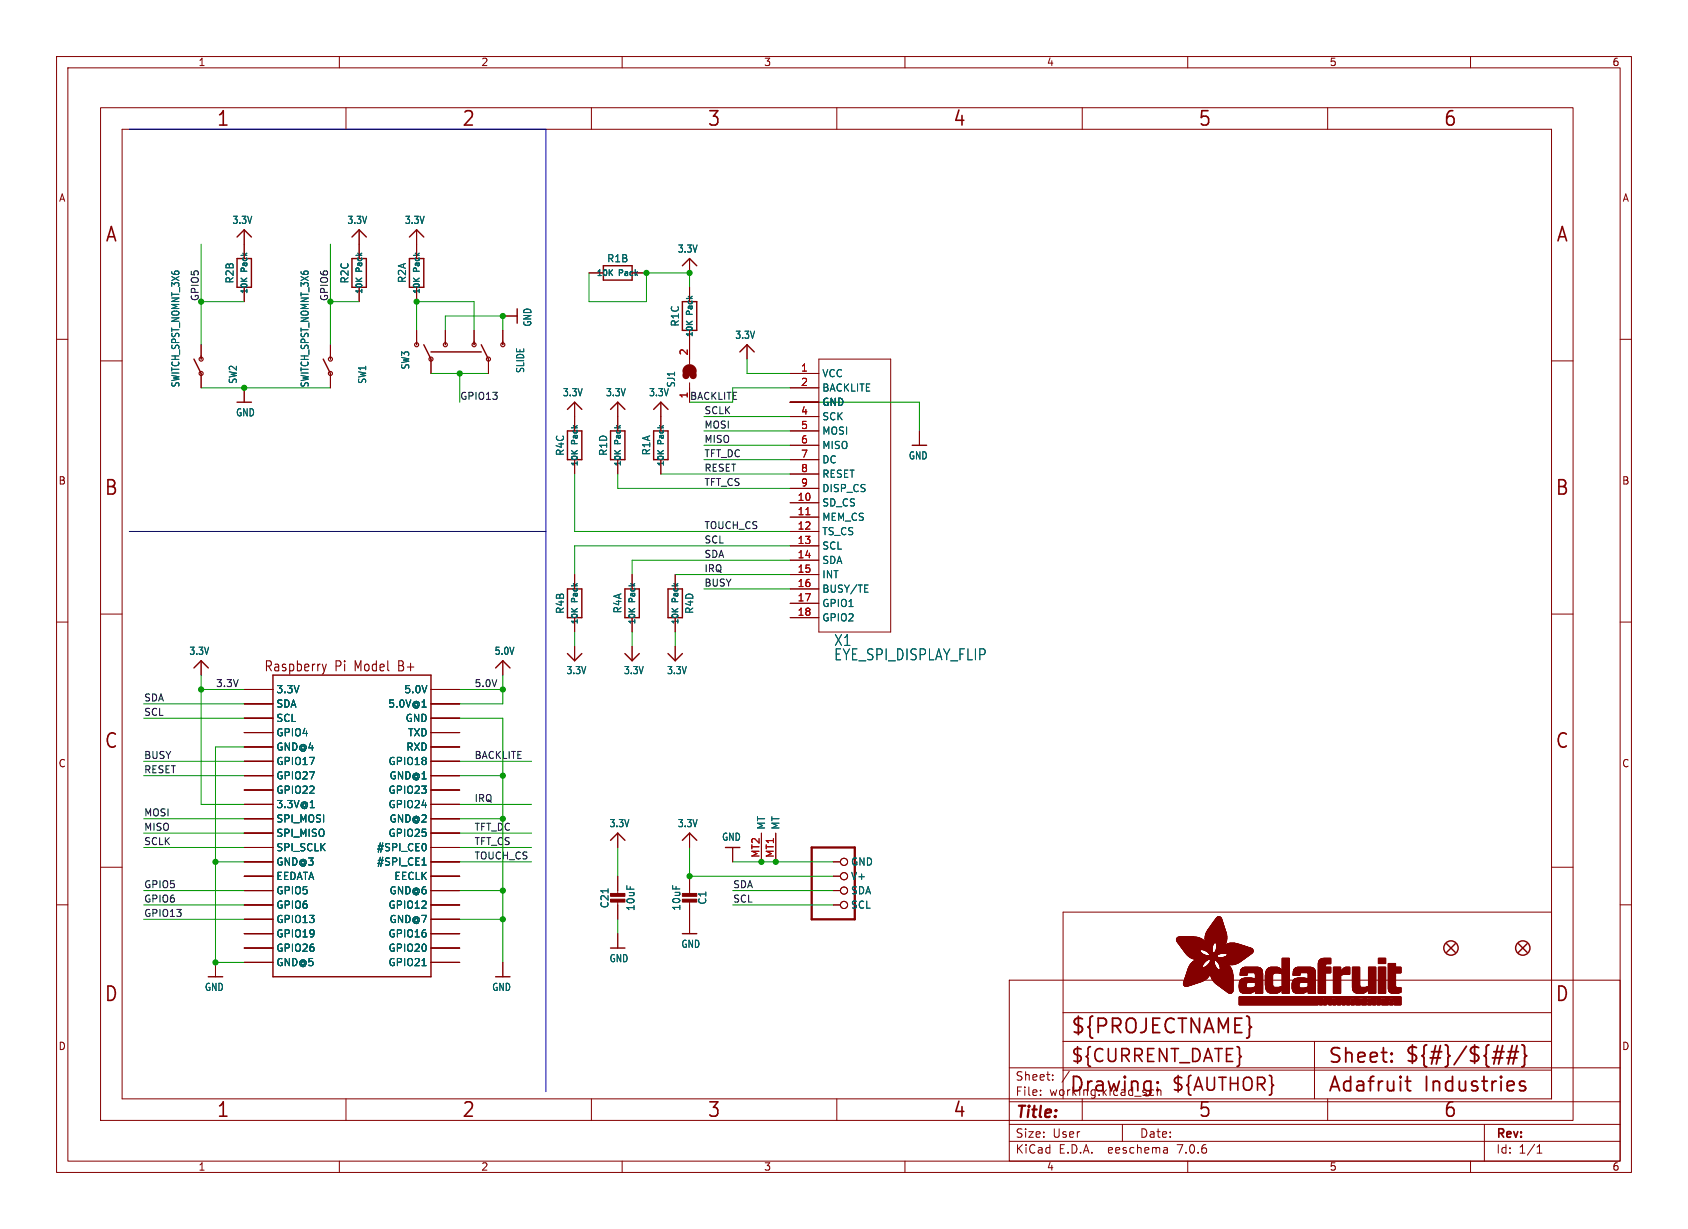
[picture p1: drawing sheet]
<svg xmlns="http://www.w3.org/2000/svg" width="298mm" height="217mm" viewBox="0 0 298 217" stroke-linecap="round" stroke-linejoin="round" font-family="sans-serif">
<defs><g id="words">
<g font-size="3.5" fill="#840000">
<text x="38.2" y="22.7">1</text>
<text x="81.6" y="22.7">2</text>
<text x="125" y="22.7">3</text>
<text x="168.4" y="22.7">4</text>
<text x="211.8" y="22.7">5</text>
<text x="255.1" y="22.7">6</text>
<text x="18.5" y="43.1">A</text>
<text x="275" y="43.1">A</text>
<text x="18.3" y="87.9">B</text>
<text x="274.9" y="87.9">B</text>
<text x="18.3" y="132.7">C</text>
<text x="274.9" y="132.7">C</text>
<text x="18.3" y="177.4">D</text>
<text x="274.9" y="177.4">D</text>
<text x="189.2" y="183.2">${PROJECTNAME}</text>
<text x="234.7" y="188.4">Sheet:</text>
<text x="248.3" y="188.3">${#}/${##}</text>
<text x="38.2" y="197.9">1</text>
<text x="81.6" y="197.9">2</text>
<text x="125" y="197.9">3</text>
<text x="168.4" y="197.9">4</text>
<text x="189" y="193.5">Drawing:</text>
<text x="211.8" y="197.9">5</text>
<text x="234.7" y="193.5">Adafruit</text>
<text x="251.8" y="193.5">Industries</text>
<text x="255.1" y="197.9">6</text>
</g>
<g font-size="3.2" fill="#840000">
<text x="189.2" y="188.2">${CURRENT_DATE}</text>
<text x="207" y="193.3">${AUTHOR}</text>
</g>
<text font-size="2.8" fill="#840000" x="179.4" y="198.2">Title:</text>
<g font-size="2.7" fill="#006464">
<text x="147.4" y="114.4">X1</text>
<text x="147.4" y="117">EYE_SPI_DISPLAY_FLIP</text>
</g>
<g font-size="2.5" fill="#840000">
<text x="46.6" y="119">Raspberry</text>
<text x="59.2" y="119">Pi</text>
<text x="62.8" y="119">Model</text>
<text x="70.8" y="119">B+</text>
</g>
<g font-size="2.1" fill="#840000">
<text x="179.4" y="191.3">Sheet:</text>
<text x="179.4" y="194">File:</text>
<text x="185.5" y="194">working.kicad_sch</text>
<text x="179.4" y="201.4">Size:</text>
<text x="186.1" y="201.4">User</text>
<text x="201.4" y="201.4">Date:</text>
<text x="264.4" y="201.6">Rev:</text>
<text x="179.4" y="204.2">KiCad</text>
<text x="187.2" y="204.2">E.D.A.</text>
<text x="196.1" y="204.2">eeschema</text>
<text x="208.4" y="204.2">7.0.6</text>
<text x="264.4" y="204.2">Id:</text>
<text x="268.5" y="204.2">1/1</text>
</g>
<g font-size="1.8" fill="#840000">
<text x="35" y="11.9">1</text>
<text x="85" y="11.9">2</text>
<text x="135" y="11.9">3</text>
<text x="185" y="11.9">4</text>
<text x="235" y="11.9">5</text>
<text x="285" y="11.9">6</text>
<text x="10.3" y="35.9">A</text>
<text x="286.8" y="35.9">A</text>
<text x="10.3" y="85.9">B</text>
<text x="286.7" y="85.9">B</text>
<text x="10.3" y="135.9">C</text>
<text x="286.7" y="135.9">C</text>
<text x="10.3" y="185.9">D</text>
<text x="286.7" y="185.9">D</text>
<text x="35" y="207.2">1</text>
<text x="85" y="207.2">2</text>
<text x="135" y="207.2">3</text>
<text x="185" y="207.2">4</text>
<text x="235" y="207.2">5</text>
<text x="285" y="207.2">6</text>
</g>
<g font-size="1.8" fill="#006464">
<text x="41" y="39.8">3.3V</text>
<text x="61.3" y="39.8">3.3V</text>
<text x="71.5" y="39.8">3.3V</text>
<text x="107.2" y="46.6">R1B</text>
<text x="119.7" y="44.9">3.3V</text>
<text x="41.5" y="50.2" transform="rotate(-90 41.5 50.2)">R2B</text>
<text x="61.8" y="50.2" transform="rotate(-90 61.8 50.2)">R2C</text>
<text x="72" y="50.1" transform="rotate(-90 72 50.1)">R2A</text>
<text x="94.1" y="57.9" transform="rotate(-90 94.1 57.9)">GND</text>
<text x="120.2" y="57.9" transform="rotate(-90 120.2 57.9)">R1C</text>
<text x="72.6" y="65.4" transform="rotate(-90 72.6 65.4)">SW3</text>
<text x="129.9" y="60.1">3.3V</text>
<text x="31.9" y="68.6" transform="rotate(-90 31.9 68.6)">SWITCH_SPST_NOMNT_3X6</text>
<text x="42.1" y="68" transform="rotate(-90 42.1 68)">SW2</text>
<text x="54.8" y="68.6" transform="rotate(-90 54.8 68.6)">SWITCH_SPST_NOMNT_3X6</text>
<text x="64.9" y="68" transform="rotate(-90 64.9 68)">SW1</text>
<text x="92.9" y="66.1" transform="rotate(-90 92.9 66.1)">SLIDE</text>
<text x="99.4" y="70.3">3.3V</text>
<text x="107" y="70.3">3.3V</text>
<text x="114.7" y="70.3">3.3V</text>
<text x="119.5" y="68.6" transform="rotate(-90 119.5 68.6)">SJ1</text>
<text x="145.3" y="66.9">VCC</text>
<text x="145.3" y="69.4">BACKLITE</text>
<text x="145.3" y="72">GND</text>
<text x="41.6" y="73.8">GND</text>
<text x="145.3" y="74.5">SCK</text>
<text x="145.3" y="77.1">MOSI</text>
<text x="99.9" y="80.7" transform="rotate(-90 99.9 80.7)">R4C</text>
<text x="107.5" y="80.7" transform="rotate(-90 107.5 80.7)">R1D</text>
<text x="115.2" y="80.6" transform="rotate(-90 115.2 80.6)">R1A</text>
<text x="145.3" y="79.6">MISO</text>
<text x="145.3" y="82.1">DC</text>
<text x="160.6" y="81.4">GND</text>
<text x="145.3" y="89.8">SD_CS</text>
<text x="145.3" y="84.7">RESET</text>
<text x="145.3" y="87.2">DISP_CS</text>
<text x="145.3" y="92.3">MEM_CS</text>
<text x="145.3" y="94.8">TS_CS</text>
<text x="145.3" y="97.4">SCL</text>
<text x="145.3" y="99.9">SDA</text>
<text x="145.3" y="102.5">INT</text>
<text x="145.3" y="105">BUSY/TE</text>
<text x="145.3" y="107.5">GPIO1</text>
<text x="99.9" y="108.7" transform="rotate(-90 99.9 108.7)">R4B</text>
<text x="110.1" y="108.6" transform="rotate(-90 110.1 108.6)">R4A</text>
<text x="122.8" y="108.7" transform="rotate(-90 122.8 108.7)">R4D</text>
<text x="145.3" y="110.1">GPIO2</text>
<text x="33.4" y="116">3.3V</text>
<text x="87.3" y="116">5.0V</text>
<text x="100" y="119.4">3.3V</text>
<text x="110.2" y="119.4">3.3V</text>
<text x="117.8" y="119.4">3.3V</text>
<text x="48.8" y="122.8">3.3V</text>
<text x="48.8" y="125.3">SDA</text>
<text x="68.5" y="125.3">5.0V@1</text>
<text x="71.4" y="122.8">5.0V</text>
<text x="48.8" y="127.9">SCL</text>
<text x="48.8" y="130.4">GPIO4</text>
<text x="71.6" y="127.9">GND</text>
<text x="72" y="130.4">TXD</text>
<text x="48.8" y="135.5">GPIO17</text>
<text x="48.8" y="132.9">GND@4</text>
<text x="68.6" y="135.5">GPIO18</text>
<text x="71.7" y="132.9">RXD</text>
<text x="48.8" y="138">GPIO27</text>
<text x="48.8" y="140.6">GPIO22</text>
<text x="48.8" y="143.1">3.3V@1</text>
<text x="68.6" y="140.6">GPIO23</text>
<text x="68.6" y="143.1">GPIO24</text>
<text x="68.8" y="138">GND@1</text>
<text x="48.8" y="145.6">SPI_MOSI</text>
<text x="48.8" y="148.2">SPI_MISO</text>
<text x="68.6" y="148.2">GPIO25</text>
<text x="68.8" y="145.6">GND@2</text>
<text x="107.7" y="146.5">3.3V</text>
<text x="119.7" y="146.5">3.3V</text>
<text x="127.6" y="148.9">GND</text>
<text x="135.5" y="146.8" transform="rotate(-90 135.5 146.8)">MT</text>
<text x="138" y="146.8" transform="rotate(-90 138 146.8)">MT</text>
<text x="48.8" y="150.7">SPI_SCLK</text>
<text x="48.8" y="153.3">GND@3</text>
<text x="48.8" y="155.8">EEDATA</text>
<text x="66.5" y="150.7">#SPI_CE0</text>
<text x="66.5" y="153.3">#SPI_CE1</text>
<text x="69.6" y="155.8">EECLK</text>
<text x="150.4" y="153.3">GND</text>
<text x="150.4" y="155.8">V+</text>
<text x="48.8" y="158.3">GPIO5</text>
<text x="48.8" y="160.9">GPIO6</text>
<text x="68.6" y="160.9">GPIO12</text>
<text x="68.8" y="158.3">GND@6</text>
<text x="107.8" y="160.7" transform="rotate(-90 107.8 160.7)">C21</text>
<text x="112.4" y="161.2" transform="rotate(-90 112.4 161.2)">10uF</text>
<text x="120.5" y="161.2" transform="rotate(-90 120.5 161.2)">10uF</text>
<text x="125.1" y="160.1" transform="rotate(-90 125.1 160.1)">C1</text>
<text x="150.4" y="158.3">SDA</text>
<text x="150.4" y="160.9">SCL</text>
<text x="48.8" y="163.4">GPIO13</text>
<text x="48.8" y="166">GPIO19</text>
<text x="68.6" y="166">GPIO16</text>
<text x="68.8" y="163.4">GND@7</text>
<text x="120.4" y="167.8">GND</text>
<text x="48.8" y="168.5">GPIO26</text>
<text x="48.8" y="171">GND@5</text>
<text x="68.6" y="168.5">GPIO20</text>
<text x="68.6" y="171">GPIO21</text>
<text x="107.7" y="170.3">GND</text>
<text x="36.1" y="175.4">GND</text>
<text x="86.9" y="175.4">GND</text>
</g>
<g font-size="1.8" fill="#a90000">
<text x="121.7" y="62.9" transform="rotate(-90 121.7 62.9)">2</text>
<text x="141.5" y="65.8">1</text>
<text x="121.7" y="70.6" transform="rotate(-90 121.7 70.6)">1</text>
<text x="141.5" y="68.3">2</text>
<text x="141.5" y="73.4">4</text>
<text x="141.5" y="75.9">5</text>
<text x="141.5" y="78.5">6</text>
<text x="141.5" y="81">7</text>
<text x="141.5" y="83.6">8</text>
<text x="140.9" y="88.6">10</text>
<text x="141.5" y="86.1">9</text>
<text x="140.9" y="91.2">11</text>
<text x="140.9" y="93.7">12</text>
<text x="140.9" y="96.3">13</text>
<text x="140.9" y="98.8">14</text>
<text x="140.9" y="101.3">15</text>
<text x="140.9" y="103.9">16</text>
<text x="140.9" y="106.4">17</text>
<text x="140.9" y="109">18</text>
<text x="134.4" y="151.8" transform="rotate(-90 134.4 151.8)">MT2</text>
<text x="136.9" y="151.8" transform="rotate(-90 136.9 151.8)">MT1</text>
</g>
<g font-size="1.7" fill="#0f0f0f">
<text x="35.2" y="53.3" transform="rotate(-90 35.2 53.3)">GPIO5</text>
<text x="58.1" y="53.3" transform="rotate(-90 58.1 53.3)">GPIO6</text>
<text x="81.3" y="70.8">GPIO13</text>
<text x="121.9" y="70.8">BACKLITE</text>
<text x="124.5" y="73.3">SCLK</text>
<text x="124.5" y="75.9">MOSI</text>
<text x="124.5" y="80.9">TFT_DC</text>
<text x="124.5" y="83.5">RESET</text>
<text x="124.5" y="78.4">MISO</text>
<text x="124.5" y="86">TFT_CS</text>
<text x="124.5" y="93.6">TOUCH_CS</text>
<text x="124.5" y="98.7">SDA</text>
<text x="124.5" y="101.3">IRQ</text>
<text x="124.5" y="96.2">SCL</text>
<text x="124.5" y="103.8">BUSY</text>
<text x="25.4" y="124.1">SDA</text>
<text x="38.1" y="121.6">3.3V</text>
<text x="83.8" y="121.6">5.0V</text>
<text x="25.4" y="126.7">SCL</text>
<text x="25.4" y="136.8">RESET</text>
<text x="25.4" y="134.3">BUSY</text>
<text x="83.8" y="134.3">BACKLITE</text>
<text x="83.8" y="141.9">IRQ</text>
<text x="25.4" y="144.4">MOSI</text>
<text x="25.4" y="147">MISO</text>
<text x="25.4" y="149.5">SCLK</text>
<text x="83.8" y="149.5">TFT_CS</text>
<text x="83.8" y="147">TFT_DC</text>
<text x="83.8" y="152.1">TOUCH_CS</text>
<text x="25.4" y="159.7">GPIO6</text>
<text x="25.4" y="157.1">GPIO5</text>
<text x="129.5" y="157.1">SDA</text>
<text x="129.5" y="159.7">SCL</text>
<text x="25.4" y="162.2">GPIO13</text>
</g>
<g font-size="1.4" fill="#006464">
<text x="44" y="52.1" transform="rotate(-90 44 52.1)">10K</text>
<text x="44" y="48" transform="rotate(-90 44 48)">Pack</text>
<text x="64.3" y="52.1" transform="rotate(-90 64.3 52.1)">10K</text>
<text x="64.3" y="48" transform="rotate(-90 64.3 48)">Pack</text>
<text x="74.5" y="52.1" transform="rotate(-90 74.5 52.1)">10K</text>
<text x="74.5" y="48" transform="rotate(-90 74.5 48)">Pack</text>
<text x="105.3" y="49.1">10K</text>
<text x="109.5" y="49.1">Pack</text>
<text x="122.7" y="59.8" transform="rotate(-90 122.7 59.8)">10K</text>
<text x="122.7" y="55.6" transform="rotate(-90 122.7 55.6)">Pack</text>
<text x="102.4" y="82.6" transform="rotate(-90 102.4 82.6)">10K</text>
<text x="102.4" y="78.5" transform="rotate(-90 102.4 78.5)">Pack</text>
<text x="110" y="82.6" transform="rotate(-90 110 82.6)">10K</text>
<text x="110" y="78.5" transform="rotate(-90 110 78.5)">Pack</text>
<text x="117.7" y="82.6" transform="rotate(-90 117.7 82.6)">10K</text>
<text x="117.7" y="78.5" transform="rotate(-90 117.7 78.5)">Pack</text>
<text x="102.4" y="106.4" transform="rotate(-90 102.4 106.4)">Pack</text>
<text x="112.6" y="106.4" transform="rotate(-90 112.6 106.4)">Pack</text>
<text x="120.2" y="106.4" transform="rotate(-90 120.2 106.4)">Pack</text>
<text x="102.4" y="110.6" transform="rotate(-90 102.4 110.6)">10K</text>
<text x="112.6" y="110.6" transform="rotate(-90 112.6 110.6)">10K</text>
<text x="120.2" y="110.6" transform="rotate(-90 120.2 110.6)">10K</text>
</g>
</g></defs>
<g fill="none" stroke="#840000" stroke-width=".18">
<path d="M10 10h278.5v197.3h-278.5zM12 12h274.5v193.3h-274.5zM17.8 19h260.3v179.1h-260.3zM60 10v2M61.2 19v3.9M104.6 19v3.9M110 10v2M148 19v3.9M160 10v2M191.3 19v3.9M210 10v2M234.7 19v3.9"/>
<path d="M260 10v2M21.6 22.9h252.7v171.4h-252.7zM10 60h2M43.2 40.6v5.1M43.2 50.8v2.5M63.5 40.6v5.1M63.5 50.8v2.5M73.7 40.6v5.1M73.7 50.8v2.5M73.7 58.4v2.6M78.7 58.4v2.6M83.8 58.4v2.6"/>
<path d="M88.9 58.4v2.6M88.9 55.9h2.5M104.1 48.3h2.6M111.8 48.3h2.5M121.9 45.7v2.6M121.9 50.8v2.5M121.9 58.4v6M286.5 60h2M17.8 63.8h3.8M35.6 61v2.5M35.6 66v2.6M43.2 68.6v2.5"/>
<path d="M58.4 61v2.5M58.4 66v2.6M76.2 63.5v2.5M86.4 63.5v2.5M101.6 71.1v5.1M109.2 71.1v5.1M116.8 71.1v5.1M121.9 67.7v3.4M132.1 61v2.5M139.7 66h5.1M139.7 68.6h5.1M139.7 71.1h5.1"/>
<path d="M139.7 73.7h5.1M139.7 76.2h5.1M139.7 78.7h5.1M144.8 63.5h12.7v48.3h-12.7zM162.6 76.2v2.5M274.3 63.8h3.8M101.6 81.3v2.5M109.2 81.3v2.5M116.8 81.3v2.5M139.7 88.9h5.1M139.7 91.4h5.1M139.7 94h5.1"/>
<path d="M139.7 96.5h5.1M139.7 99.1h5.1M139.7 81.3h5.1M139.7 83.8h5.1M139.7 86.4h5.1M10 110h2M17.8 108.6h3.8M35.6 116.8v2.6M88.9 116.8v2.6M101.6 101.6v2.5M101.6 109.2v2.6M101.6 114.3v2.5"/>
<path d="M111.8 101.6v2.5M111.8 109.2v2.6M111.8 114.3v2.5M119.4 101.6v2.5M119.4 109.2v2.6M119.4 114.3v2.5M139.7 101.6h5.1M139.7 104.1h5.1M139.7 106.7h5.1M139.7 109.2h5.1M274.3 108.6h3.8M286.5 110h2"/>
<path d="M43.2 121.9h5.1M43.2 132.1h5.1M43.2 134.6h5.1M43.2 137.2h5.1M43.2 139.7h5.1M43.2 124.5h5.1M43.2 127h5.1M43.2 129.5h5.1M76.2 121.9h5.1M76.2 132.1h5.1M76.2 134.6h5.1M76.2 137.2h5.1"/>
<path d="M76.2 139.7h5.1M76.2 124.5h5.1M76.2 127h5.1M76.2 129.5h5.1M10 160h2M17.8 153.4h3.8M43.2 142.2h5.1M43.2 144.8h5.1M43.2 147.3h5.1M43.2 149.9h5.1M43.2 152.4h5.1M43.2 154.9h5.1"/>
<path d="M43.2 157.5h5.1M76.2 142.2h5.1M76.2 144.8h5.1M76.2 147.3h5.1M76.2 149.9h5.1M76.2 152.4h5.1M76.2 154.9h5.1M76.2 157.5h5.1M109.2 147.3v2.6M109.2 154.9v3.3M109.2 159.3v3.3M121.9 147.3v2.6"/>
<path d="M121.9 154.9v3.3M121.9 159.3v5.8M129.5 149.9v2.5M134.6 147.3v5.1M137.2 147.3v5.1M147.3 152.4h1.3M147.3 154.9h1.3M147.3 157.5h1.3M274.3 153.4h3.8M286.5 160h2M38.1 170.2v2.5M43.2 160h5.1"/>
<path d="M43.2 162.6h5.1M43.2 165.1h5.1M43.2 167.6h5.1M43.2 170.2h5.1M76.2 160h5.1M76.2 162.6h5.1M76.2 165.1h5.1M76.2 167.6h5.1M76.2 170.2h5.1M88.9 170.2v2.5M109.2 165.1v2.5M147.3 160h1.3"/>
<path d="M178.4 173.3h108.1v32h-108.1zM188 179.1h86.3M274.3 161.3h-86.3v33M61.2 194.3v3.8M104.6 194.3v3.8M148 194.3v3.8M178.4 198.8h108.1M178.4 194.8h108.1M178.4 188.8h108.1M184 193.6v.1M184 192.8v.1M186.1 190.9v.1"/>
<path d="M186.1 190.1v.1M188 184.1h86.3M188 189.2h86.3M189.1 189.4l-1.3 2M191.3 194.3v3.8M198.4 198.8v3M203.8 192.7l.2 .1M204 193.6l-.2 .1M204.6 192.2v1.5M204.6 192.9l.2-.2 .4 .1 .1 .9M232.4 184.1v10.2M234.7 194.3v3.8"/>
<path d="M262.5 198.8v6.5M60 205.3v2M110 205.3v2M160 205.3v2M178.4 201.8h108.1M206.3 203l.1 .9M206.4 203.8l-.1 .1M206.4 203.3h-.1M210 205.3v2M260 205.3v2M271.8 203.9h.8M271.8 202.8l.4-.4v1.5"/>
<circle cx="149.2" cy="152.4" r=".63"/>
<circle cx="149.2" cy="157.5" r=".63"/>
<circle cx="149.2" cy="154.9" r=".63"/>
<circle cx="149.2" cy="160" r=".63"/>
</g>
<g fill="none" stroke="#840000" stroke-width=".25">
<path d="M41.9 45.7h2.5v5.1h-2.5zM41.9 41.9l1.3-1.3 1.2 1.3M62.2 45.7h2.6v5.1h-2.6zM62.2 41.9l1.3-1.3 1.3 1.3M72.4 45.7h2.5v5.1h-2.5zM72.4 41.9l1.3-1.3 1.2 1.3M91.4 54.6v2.5M106.7 47h5.1v2.5h-5.1zM120.6 47l1.3-1.3 1.3 1.3M120.6 53.3h2.6v5.1h-2.6zM34.3 63.5l1.3 2.5M41.9 71.1h2.5"/>
<path d="M57.1 63.5l1.3 2.5M74.9 61l1.3 2.5M76.2 62.2h8.9M85.1 61l1.3 2.5M100.3 76.2h2.6v5.1h-2.6zM100.3 72.4l1.3-1.3 1.3 1.3M107.9 76.2h2.6v5.1h-2.6zM107.9 72.4l1.3-1.3 1.3 1.3M115.6 76.2h2.5v5.1h-2.5zM115.6 72.4l1.2-1.3 1.3 1.3M130.8 62.2l1.3-1.2 1.2 1.2M161.3 78.7h2.5"/>
<path d="M34.3 118.1l1.3-1.3 1.2 1.3M48.3 119.4h27.9v53.3h-27.9zM87.6 118.1l1.3-1.3 1.3 1.3M100.3 115.6l1.3 1.2 1.3-1.2M100.3 104.1h2.6v5.1h-2.6zM110.5 104.1h2.5v5.1h-2.5zM110.5 115.6l1.3 1.2 1.2-1.2M118.1 104.1h2.5v5.1h-2.5zM118.1 115.6l1.3 1.2 1.2-1.2M107.9 148.6l1.3-1.3 1.3 1.3M120.6 148.6l1.3-1.3 1.3 1.3M128.3 149.9h2.5"/>
<path d="M36.8 172.7h2.6M87.6 172.7h2.6M107.9 167.6h2.6M120.6 165.1h2.6M255.8 166.9l1.5 1.5M257.3 166.9l-1.5 1.5M268.5 166.9l1.5 1.5M270 166.9l-1.5 1.5"/>
<circle cx="256.5" cy="167.6" r="1.27"/>
<circle cx="269.2" cy="167.6" r="1.27"/>
</g>
<path d="M121.3 66.4a.64 .64 0 0 1 .6-.6 .64 .64 0 0 1 .7 .6M121.3 65.7a.64 .64 0 0 1 .6-.7 .64 .64 0 0 1 .7 .7" fill="none" stroke="#840000" stroke-width="1.3"/>
<g fill="none" stroke="#840000" stroke-width=".2">
<circle cx="35.6" cy="63.5" r=".36"/>
<circle cx="35.6" cy="66" r=".36"/>
<circle cx="58.4" cy="66" r=".36"/>
<circle cx="58.4" cy="63.5" r=".36"/>
<circle cx="73.7" cy="61" r=".36"/>
<circle cx="76.2" cy="63.5" r=".36"/>
<circle cx="78.7" cy="61" r=".36"/>
<circle cx="83.8" cy="61" r=".36"/>
<circle cx="86.4" cy="63.5" r=".36"/>
<circle cx="88.9" cy="61" r=".36"/>
</g>
<g fill="#840000" stroke="#840000" stroke-width=".18">
<path d="M107.9 159h2.6v.5h-2.6z"/>
<path d="M107.9 158h2.6v.5h-2.6z"/>
<path d="M208 166.3h4.8z"/>
<path d="M208 166.2l4.8 .1z"/>
<path d="M208 166.2h4.8z"/>
<path d="M208 166.2h4.7z"/>
<path d="M208 166.1l4.7 .1z"/>
<path d="M208 166.1h4.6z"/>
<path d="M208 166l4.5 .1z"/>
<path d="M208 166h4.5z"/>
<path d="M208 166.4h4.9z"/>
<path d="M208 166.3l4.9 .1z"/>
<path d="M208 166h4.4z"/>
<path d="M208 165.9l4.4 .1z"/>
<path d="M208.1 166.4l4.9 .1z"/>
<path d="M208.1 165.9h4.2z"/>
<path d="M208.1 166.5h4.9z"/>
<path d="M208.1 165.9h4.1z"/>
<path d="M208.1 165.8l4 .1z"/>
<path d="M208.1 166.6h5z"/>
<path d="M208.1 166.5l4.9 .1z"/>
<path d="M208.1 165.8h3.9z"/>
<path d="M208.2 166.6h4.9z"/>
<path d="M208.2 165.8h3.6z"/>
<path d="M208.2 166.6l4.9 .1z"/>
<path d="M208.2 165.7l3.5 .1z"/>
<path d="M208.2 166.7h5z"/>
<path d="M208.2 166.7h4.9z"/>
<path d="M208.3 166.7l4.9 .1z"/>
<path d="M208.3 165.7h3.3z"/>
<path d="M208.3 166.8h6.3z"/>
<path d="M208.3 166.8h4.9z"/>
<path d="M208.3 166.8l6.3 .1z"/>
<path d="M208.4 166.9h6.2z"/>
<path d="M208.4 167h6.1z"/>
<path d="M208.4 166.9l6.1 .1z"/>
<path d="M208.4 165.7h2.8z"/>
<path d="M208.5 167h6z"/>
<path d="M208.5 167l6 .1z"/>
<path d="M208.6 167.1h5.9z"/>
<path d="M208.6 167.1l5.8 .1z"/>
<path d="M208.6 167.2h5.8z"/>
<path d="M208.7 167.2l5.7 .1z"/>
<path d="M208.7 167.3h5.7z"/>
<path d="M208.7 167.3l5.7 .1z"/>
<path d="M208.8 167.4h5.6z"/>
<path d="M208.8 167.5h5.5z"/>
<path d="M208.8 167.4l5.5 .1z"/>
<path d="M208.9 167.5l5.4 .1z"/>
<path d="M208.9 167.6h5.4z"/>
<path d="M208.9 167.6l5.4 .1z"/>
<path d="M209 167.7h5.3z"/>
<path d="M209 167.7l5.3 .1z"/>
<path d="M209 167.8h5.3z"/>
<path d="M209.1 167.8h5.2z"/>
<path d="M209.1 167.8l5.2 .1z"/>
<path d="M209.1 167.9h5.2z"/>
<path d="M209.2 167.9l3.1 .1z"/>
<path d="M209.2 168h3z"/>
<path d="M209.2 174.1h1.8z"/>
<path d="M209.2 174l1.8 .1z"/>
<path d="M209.2 174h2z"/>
<path d="M209.2 174h2.1z"/>
<path d="M209.2 173.9l2.1 .1z"/>
<path d="M209.2 173.9h2.3z"/>
<path d="M209.2 173.9h2.4z"/>
<path d="M209.2 173.8l2.4 .1z"/>
<path d="M209.2 173.8h2.6z"/>
<path d="M209.2 168l3 .1z"/>
<path d="M209.3 174.1l1.4 .1z"/>
<path d="M209.3 174.1h1.5z"/>
<path d="M209.3 173.8h2.6z"/>
<path d="M209.3 173.7l2.6 .1z"/>
<path d="M209.3 173.7h2.8z"/>
<path d="M209.3 168.1h2.9z"/>
<path d="M209.3 174.2h1.2z"/>
<path d="M209.3 174.2h1.3z"/>
<path d="M209.3 173.7h2.9z"/>
<path d="M209.3 173.6l3 .1z"/>
<path d="M209.3 173.6h3.1z"/>
<path d="M209.3 173.6h3.2z"/>
<path d="M209.3 168.1l2.9 .1z"/>
<path d="M209.3 174.2l1.1 .1z"/>
<path d="M209.3 173.5l3.3 .1z"/>
<path d="M209.3 173.5h3.3z"/>
<path d="M209.3 173.4l3.4 .1z"/>
<path d="M209.3 173.4h3.5z"/>
<path d="M209.3 168.2h2.9z"/>
<path d="M209.4 174.3h.9z"/>
<path d="M209.4 173.4h3.4z"/>
<path d="M209.4 174.3h.8z"/>
<path d="M209.4 173.3l3.5 .1z"/>
<path d="M209.4 173.3h3.5z"/>
<path d="M209.4 173.3h3.6z"/>
<path d="M209.4 173.2l3.7 .1z"/>
<path d="M209.4 168.3h2.8z"/>
<path d="M209.4 168.2l2.8 .1z"/>
<path d="M209.4 174.3l.7 .1z"/>
<path d="M209.4 173.2h3.7z"/>
<path d="M209.4 173.2h3.8z"/>
<path d="M209.4 173.1l3.8 .1z"/>
<path d="M209.4 173.1h3.9z"/>
<path d="M209.5 173.1h3.8z"/>
<path d="M209.5 173l3.8 .1z"/>
<path d="M209.5 168.3l2.8 .1z"/>
<path d="M209.5 174.4h.5z"/>
<path d="M209.5 173h3.9z"/>
<path d="M209.5 172.9l4 .1z"/>
<path d="M209.5 168.4h2.8z"/>
<path d="M209.5 172.9h4z"/>
<path d="M209.5 172.8l4.1 .1z"/>
<path d="M209.5 172.8h4.1z"/>
<path d="M209.5 168.4l2.9 .1z"/>
<path d="M209.6 172.8h4z"/>
<path d="M209.6 172.7l4 .1z"/>
<path d="M209.6 168.5h2.8z"/>
<path d="M209.6 174.4h.3z"/>
<path d="M209.6 172.7h4.1z"/>
<path d="M209.6 172.6l4.1 .1z"/>
<path d="M209.6 168.5l2.9 .1z"/>
<path d="M209.6 172.6h4.1z"/>
<path d="M209.6 172.6h4.2z"/>
<path d="M209.6 172.5l4.2 .1z"/>
<path d="M209.6 172.5h4.2z"/>
<path d="M209.6 168.6h3z"/>
<path d="M209.6 168.6h2.9z"/>
<path d="M209.7 172.5h4.1z"/>
<path d="M209.7 172.4l4.1 .1z"/>
<path d="M209.7 172.4h4.2z"/>
<path d="M209.7 172.3l4.2 .1z"/>
<path d="M209.7 168.6l2.9 .1z"/>
<path d="M209.8 172.3h4.1z"/>
<path d="M209.8 172.2l4.1 .1z"/>
<path d="M209.8 172.2h4.1z"/>
<path d="M209.8 168.7l2.9 .1z"/>
<path d="M209.8 168.7h2.9z"/>
<path d="M209.8 172.1l4.2 .1z"/>
<path d="M209.8 172.1h4.2z"/>
<path d="M209.8 168.8h3z"/>
<path d="M209.8 172l4.2 .1z"/>
<path d="M209.8 172h4.2z"/>
<path d="M209.8 168.8h3.1z"/>
<path d="M209.9 171.9l4.1 .1z"/>
<path d="M209.9 171.9h4.1z"/>
<path d="M209.9 168.8l3 .1z"/>
<path d="M209.9 171.8l4.1 .1z"/>
<path d="M209.9 171.8h4.1z"/>
<path d="M209.9 168.9h3.1z"/>
<path d="M209.9 171.8h8z"/>
<path d="M209.9 171.7l8 .1z"/>
<path d="M209.9 171.7h7.9z"/>
<path d="M209.9 168.9h3.2z"/>
<path d="M210 171.6l7.8 .1z"/>
<path d="M210 171.6h7.8z"/>
<path d="M210 168.9l3.2 .1z"/>
<path d="M210 171.5l7.8 .1z"/>
<path d="M210 171.5h5.5z"/>
<path d="M210 169h3.3z"/>
<path d="M210 171.5h5.4z"/>
<path d="M210 171.4l5.4 .1z"/>
<path d="M210 171.4h5.3z"/>
<path d="M210 169h5.2z"/>
<path d="M210.1 171.3l5.1 .1z"/>
<path d="M210.1 171.3h5.1z"/>
<path d="M210.1 169l5.1 .1z"/>
<path d="M210.1 171.2l5 .1z"/>
<path d="M210.1 171.2h5z"/>
<path d="M210.1 171.1l5 .1z"/>
<path d="M210.1 171.1h4.9z"/>
<path d="M210.1 169.1h5z"/>
<path d="M210.2 171l2.5 .1z"/>
<path d="M210.2 171h2.5z"/>
<path d="M210.2 169.1h5z"/>
<path d="M210.2 171h2.4z"/>
<path d="M210.2 169.1l5 .1z"/>
<path d="M210.2 170.9l2.4 .1z"/>
<path d="M210.2 170.9h2.4z"/>
<path d="M210.2 169.2h5z"/>
<path d="M210.3 170.8l2.3 .1z"/>
<path d="M210.3 170.8h2.3z"/>
<path d="M210.3 169.2h4.9z"/>
<path d="M210.3 170.7l2.3 .1z"/>
<path d="M210.3 170.7h2.3z"/>
<path d="M210.3 169.2l5 .1z"/>
<path d="M210.4 170.7h2.2z"/>
<path d="M210.4 170.6l2.3 .1z"/>
<path d="M210.4 170.6h2.3z"/>
<path d="M210.4 169.3h5z"/>
<path d="M210.4 170.5l2.3 .1z"/>
<path d="M210.5 170.5h2.2z"/>
<path d="M210.5 169.3l5.2 .1z"/>
<path d="M210.5 170.4l2.3 .1z"/>
<path d="M210.5 170.4h2.3z"/>
<path d="M210.6 170.4h2.2z"/>
<path d="M210.6 169.4h9.6z"/>
<path d="M210.6 170.3l2.2 .1z"/>
<path d="M210.6 170.3h2.2z"/>
<path d="M210.7 170.3h2.2z"/>
<path d="M210.7 169.4l9.4 .1z"/>
<path d="M210.7 170.2l2.2 .1z"/>
<path d="M210.7 170.2h2.2z"/>
<path d="M210.8 170.2h2.2z"/>
<path d="M210.8 170.1l2.2 .1z"/>
<path d="M210.8 169.5h9.3z"/>
<path d="M210.8 170.1h2.2z"/>
<path d="M210.9 170.1h2.2z"/>
<path d="M211 170l2.1 .1z"/>
<path d="M211 170h2.1z"/>
<path d="M211 169.5l9 .1z"/>
<path d="M211 170h2.2z"/>
<path d="M211.1 169.9l2.2 .1z"/>
<path d="M211.1 169.9h2.2z"/>
<path d="M211.2 169.6h8.7z"/>
<path d="M211.2 169.8l2.1 .1z"/>
<path d="M211.3 169.8h2.1z"/>
<path d="M211.3 169.6h8.6z"/>
<path d="M211.4 169.7l2.1 .1z"/>
<path d="M211.5 169.7h2.1z"/>
<path d="M211.6 169.7h2z"/>
<path d="M211.7 169.6l2 .1z"/>
<path d="M212.7 167.9l1.6 .1z"/>
<path d="M212.8 168h1.5z"/>
<path d="M212.9 168h1.4z"/>
<path d="M212.9 171l2.1 .1z"/>
<path d="M213 171h2z"/>
<path d="M213 168l1.3 .1z"/>
<path d="M213 166h3.9z"/>
<path d="M213 165.9l3.9 .1z"/>
<path d="M213 165.9h3.9z"/>
<path d="M213 165.8l3.9 .1z"/>
<path d="M213.1 171h1.9z"/>
<path d="M213.1 168.1h1.2z"/>
<path d="M213.1 166.3l3.8 .1z"/>
<path d="M213.1 166.3h3.8z"/>
<path d="M213.1 166.2l3.8 .1z"/>
<path d="M213.1 166.2h3.8z"/>
<path d="M213.1 166.1l3.8 .1z"/>
<path d="M213.1 166.1h3.8z"/>
<path d="M213.1 166l3.8 .1z"/>
<path d="M213.1 165.8h3.8z"/>
<path d="M213.1 165.7l3.8 .1z"/>
<path d="M213.1 165.7h3.8z"/>
<path d="M213.1 165.6l3.8 .1z"/>
<path d="M213.1 165.6h3.8z"/>
<path d="M213.1 165.5l3.8 .1z"/>
<path d="M213.1 165.5h3.8z"/>
<path d="M213.1 166.4l3.7 .1z"/>
<path d="M213.1 166.4h3.8z"/>
<path d="M213.1 165.4l3.8 .1z"/>
<path d="M213.1 165.4h3.8z"/>
<path d="M213.1 170.9l1.9 .1z"/>
<path d="M213.1 166.5l3.7 .1z"/>
<path d="M213.1 166.5h3.7z"/>
<path d="M213.1 165.3l3.8 .1z"/>
<path d="M213.1 165.3h3.8z"/>
<path d="M213.2 170.9h1.7z"/>
<path d="M213.2 166.7h1.6z"/>
<path d="M213.2 166.6l3.6 .1z"/>
<path d="M213.2 166.6h3.6z"/>
<path d="M213.2 165.2l3.7 .1z"/>
<path d="M213.2 165.2h3.7z"/>
<path d="M213.2 165.1l3.7 .1z"/>
<path d="M213.2 168.1l1.1 .1z"/>
<path d="M213.2 166.7l1.5 .1z"/>
<path d="M213.2 166.7h1.5z"/>
<path d="M213.2 165.1h3.6z"/>
<path d="M213.2 165l3.6 .1z"/>
<path d="M213.3 170.9h1.6z"/>
<path d="M213.3 166.8h1.3z"/>
<path d="M213.3 165h3.5z"/>
<path d="M213.3 164.9l3.5 .1z"/>
<path d="M213.3 170.8l1.6 .1z"/>
<path d="M213.3 168.2h1z"/>
<path d="M213.3 164.9h3.5z"/>
<path d="M213.3 164.8l3.5 .1z"/>
<path d="M213.4 170.8h1.5z"/>
<path d="M213.4 164.8h3.4z"/>
<path d="M213.4 164.8h3.3z"/>
<path d="M213.4 164.7l3.3 .1z"/>
<path d="M213.4 168.2l1 .1z"/>
<path d="M213.4 164.7h3.3z"/>
<path d="M213.4 164.6l3.3 .1z"/>
<path d="M213.5 170.7l1.4 .1z"/>
<path d="M213.5 170.7h1.3z"/>
<path d="M213.5 168.3h.9z"/>
<path d="M213.5 164.6h3.2z"/>
<path d="M213.5 164.5l3.2 .1z"/>
<path d="M213.5 164.5h3.2z"/>
<path d="M213.5 164.5h3.1z"/>
<path d="M213.6 170.6l1.2 .1z"/>
<path d="M213.6 170.6h1.2z"/>
<path d="M213.6 168.3l.8 .1z"/>
<path d="M213.6 164.4l3 .1z"/>
<path d="M213.6 164.4h3z"/>
<path d="M213.6 168.4h.8z"/>
<path d="M213.6 164.3l3 .1z"/>
<path d="M213.7 170.5l1.1 .1z"/>
<path d="M213.7 170.5h1.1z"/>
<path d="M213.7 168.4l.8 .1z"/>
<path d="M213.7 164.3h2.9z"/>
<path d="M213.7 170.5h1z"/>
<path d="M213.7 168.5h.9z"/>
<path d="M213.7 168.5h.8z"/>
<path d="M213.7 164.2l2.9 .1z"/>
<path d="M213.7 164.2h2.8z"/>
<path d="M213.7 170.4l1 .1z"/>
<path d="M213.8 170.4h.9z"/>
<path d="M213.8 169h1.4z"/>
<path d="M213.8 168.6h2.1z"/>
<path d="M213.8 168.5l2.3 .1z"/>
<path d="M213.8 164.2h2.7z"/>
<path d="M213.8 164.1l2.7 .1z"/>
<path d="M213.8 170.3l.9 .1z"/>
<path d="M213.8 168.9l1.4 .1z"/>
<path d="M213.8 168.6l1.9 .1z"/>
<path d="M213.8 168.6h2z"/>
<path d="M213.8 164.1h2.7z"/>
<path d="M213.8 170.3h.9z"/>
<path d="M213.8 168.9h1.4z"/>
<path d="M213.8 168.7h1.7z"/>
<path d="M213.8 164l2.7 .1z"/>
<path d="M213.9 170.3h.8z"/>
<path d="M213.9 170.2l.8 .1z"/>
<path d="M213.9 168.9h1.4z"/>
<path d="M213.9 168.8l1.4 .1z"/>
<path d="M213.9 168.8h1.4z"/>
<path d="M213.9 168.8h1.5z"/>
<path d="M213.9 168.7l1.6 .1z"/>
<path d="M213.9 164h2.6z"/>
<path d="M213.9 170.2h.8z"/>
<path d="M213.9 169.6l6 .1z"/>
<path d="M213.9 163.9l2.6 .1z"/>
<path d="M213.9 170.1l.8 .1z"/>
<path d="M213.9 163.9h2.5z"/>
<path d="M214 170.1h.7z"/>
<path d="M214 170l.7 .1z"/>
<path d="M214 169.7h5.8z"/>
<path d="M214 163.8l2.4 .1z"/>
<path d="M214 163.8h2.4z"/>
<path d="M214 170h.7z"/>
<path d="M214 169.9l.7 .1z"/>
<path d="M214 169.9h.7z"/>
<path d="M214 169.8l.7 .1z"/>
<path d="M214 169.8h.8z"/>
<path d="M214 169.7l5.7 .1z"/>
<path d="M214 172.2l4 .1z"/>
<path d="M214 172.2h4z"/>
<path d="M214 172.2h3.9z"/>
<path d="M214 172.1l3.9 .1z"/>
<path d="M214 172.1h3.9z"/>
<path d="M214 172l3.9 .1z"/>
<path d="M214 172h3.9z"/>
<path d="M214 171.9l3.9 .1z"/>
<path d="M214 163.7l2.4 .1z"/>
<path d="M214.1 172.6h3.9z"/>
<path d="M214.1 172.5l3.9 .1z"/>
<path d="M214.1 172.5h3.9z"/>
<path d="M214.1 172.4l3.9 .1z"/>
<path d="M214.1 172.4h3.9z"/>
<path d="M214.1 172.3l3.9 .1z"/>
<path d="M214.1 172.3h3.9z"/>
<path d="M214.1 171.9h3.8z"/>
<path d="M214.1 171.8l3.8 .1z"/>
<path d="M214.1 171.8h3.8z"/>
<path d="M214.1 163.7h2.3z"/>
<path d="M214.1 172.7h3.9z"/>
<path d="M214.1 172.6l3.9 .1z"/>
<path d="M214.1 163.6l2.3 .1z"/>
<path d="M214.1 163.6h2.3z"/>
<path d="M214.1 172.8h3.9z"/>
<path d="M214.1 172.7l3.9 .1z"/>
<path d="M214.2 172.9h3.8z"/>
<path d="M214.2 172.8l3.8 .1z"/>
<path d="M214.2 172.8h3.8z"/>
<path d="M214.2 163.6h2.1z"/>
<path d="M214.2 163.5l2.1 .1z"/>
<path d="M214.2 173h3.8z"/>
<path d="M214.2 172.9l3.8 .1z"/>
<path d="M214.2 163.5h2.1z"/>
<path d="M214.2 163.4l2.1 .1z"/>
<path d="M214.3 173.1h3.7z"/>
<path d="M214.3 173l3.7 .1z"/>
<path d="M214.3 163.4h2z"/>
<path d="M214.3 173.2h3.7z"/>
<path d="M214.3 173.1l3.7 .1z"/>
<path d="M214.3 163.3l2 .1z"/>
<path d="M214.3 163.3h2z"/>
<path d="M214.4 173.2l3.6 .1z"/>
<path d="M214.4 173.2h3.6z"/>
<path d="M214.4 163.3h1.9z"/>
<path d="M214.4 163.2l1.8 .1z"/>
<path d="M214.4 173.3h3.6z"/>
<path d="M214.4 163.2h1.8z"/>
<path d="M214.5 173.3l3.5 .1z"/>
<path d="M214.5 163.2h1.7z"/>
<path d="M214.5 173.4h3.5z"/>
<path d="M214.5 163.1l1.7 .1z"/>
<path d="M214.5 163.1h1.7z"/>
<path d="M214.5 173.4l3.5 .1z"/>
<path d="M214.5 163l1.7 .1z"/>
<path d="M214.6 173.5h3.4z"/>
<path d="M214.6 173.6h3.4z"/>
<path d="M214.6 173.5l3.4 .1z"/>
<path d="M214.6 163h1.6z"/>
<path d="M214.6 168.5h6.8z"/>
<path d="M214.6 162.9l1.6 .1z"/>
<path d="M214.6 162.9h1.5z"/>
<path d="M214.7 173.7h3.3z"/>
<path d="M214.7 173.6l3.3 .1z"/>
<path d="M214.7 168.5h6.7z"/>
<path d="M214.7 162.9h1.4z"/>
<path d="M214.7 162.8l1.4 .1z"/>
<path d="M214.7 162.8h1.4z"/>
<path d="M214.8 173.7l3.2 .1z"/>
<path d="M214.8 168.4l6.7 .1z"/>
<path d="M214.8 162.7l1.3 .1z"/>
<path d="M214.8 162.7h1.3z"/>
<path d="M214.8 173.8h3.2z"/>
<path d="M214.8 168.4h6.7z"/>
<path d="M214.8 168.3l6.7 .1z"/>
<path d="M214.8 162.6l1.3 .1z"/>
<path d="M214.9 168.3h6.6z"/>
<path d="M214.9 162.6h1.2z"/>
<path d="M214.9 162.6h1.1z"/>
<path d="M214.9 173.9h3.1z"/>
<path d="M214.9 173.8l3.1 .1z"/>
<path d="M214.9 169.8h4.8z"/>
<path d="M214.9 168.2l6.7 .1z"/>
<path d="M214.9 168.2h6.7z"/>
<path d="M214.9 162.5l1.1 .1z"/>
<path d="M214.9 162.5h1.1z"/>
<path d="M214.9 166.7h1.8z"/>
<path d="M215 173.9h3z"/>
<path d="M215 169.8h4.6z"/>
<path d="M215 168.1l6.6 .1z"/>
<path d="M215 168.1h6.6z"/>
<path d="M215 168.1h6.5z"/>
<path d="M215 166.7h1.7z"/>
<path d="M215 162.5h1z"/>
<path d="M215 162.4l1 .1z"/>
<path d="M215 174h3z"/>
<path d="M215 173.9l3 .1z"/>
<path d="M215 168l6.5 .1z"/>
<path d="M215 168h6.5z"/>
<path d="M215 166.8h1.7z"/>
<path d="M215 166.7l1.7 .1z"/>
<path d="M215 162.4h1z"/>
<path d="M215 169.8l4.6 .1z"/>
<path d="M215 167.9l6.5 .1z"/>
<path d="M215 167.9h6.5z"/>
<path d="M215.1 174h2.9z"/>
<path d="M215.1 167.8l6.4 .1z"/>
<path d="M215.1 167.8h6.3z"/>
<path d="M215.1 167.7l6.2 .1z"/>
<path d="M215.1 167.7h6.2z"/>
<path d="M215.1 166.9l1.5 .1z"/>
<path d="M215.1 166.9h1.5z"/>
<path d="M215.1 166.8l1.6 .1z"/>
<path d="M215.1 162.3l.8 .1z"/>
<path d="M215.1 162.3h.8z"/>
<path d="M215.1 174l2.9 .1z"/>
<path d="M215.1 169.9l4.4 .1z"/>
<path d="M215.1 169.9h4.4z"/>
<path d="M215.1 167.7h6.1z"/>
<path d="M215.1 167.6l6 .1z"/>
<path d="M215.1 167.6h5.9z"/>
<path d="M215.1 167.6h5.8z"/>
<path d="M215.1 167.5l5.7 .1z"/>
<path d="M215.1 167.5h5.6z"/>
<path d="M215.1 167.4l5.5 .1z"/>
<path d="M215.1 167.4h5.4z"/>
<path d="M215.1 167.4h5.2z"/>
<path d="M215.1 167.3l5.2 .1z"/>
<path d="M215.1 167.3h5.1z"/>
<path d="M215.1 167.3h1.2z"/>
<path d="M215.1 167.2l4.9 .1z"/>
<path d="M215.1 167.2h1.3z"/>
<path d="M215.1 167.1l1.4 .1z"/>
<path d="M215.1 167.1h1.4z"/>
<path d="M215.1 167l1.4 .1z"/>
<path d="M215.1 167h1.5z"/>
<path d="M215.1 162.2l.8 .1z"/>
<path d="M215.2 174.1h2.8z"/>
<path d="M215.2 170h4.2z"/>
<path d="M215.2 162.2h.7z"/>
<path d="M215.2 170l4.2 .1z"/>
<path d="M215.2 162.2h.6z"/>
<path d="M215.3 174.1l2.7 .1z"/>
<path d="M215.3 170.1h4z"/>
<path d="M215.3 162.1l.4 .1z"/>
<path d="M215.3 174.2h2.7z"/>
<path d="M215.3 170.1l3.9 .1z"/>
<path d="M215.3 170.1h3.9z"/>
<path d="M215.3 162.1h.4z"/>
<path d="M215.3 170.2h3.8z"/>
<path d="M215.4 170.2l3.6 .1z"/>
<path d="M215.4 170.2h3.6z"/>
<path d="M215.4 174.3h2.6z"/>
<path d="M215.4 174.2l2.6 .1z"/>
<path d="M215.4 170.3h3.5z"/>
<path d="M215.5 174.3h2.5z"/>
<path d="M215.5 170.4h3.2z"/>
<path d="M215.5 170.3l3.3 .1z"/>
<path d="M215.5 170.4l1.4 .1z"/>
<path d="M215.5 170.4h1.4z"/>
<path d="M215.5 174.3l2.5 .1z"/>
<path d="M215.5 170.5h1.5z"/>
<path d="M215.6 174.4h2.4z"/>
<path d="M215.6 171.5h2.2z"/>
<path d="M215.6 170.6h1.5z"/>
<path d="M215.6 170.5l1.4 .1z"/>
<path d="M215.6 170.5h1.4z"/>
<path d="M215.6 170.7h1.6z"/>
<path d="M215.6 170.6l1.6 .1z"/>
<path d="M215.6 170.6h1.6z"/>
<path d="M215.7 170.7l1.6 .1z"/>
<path d="M215.7 170.7h1.6z"/>
<path d="M215.7 174.4l2.3 .1z"/>
<path d="M215.7 171.5h2.1z"/>
<path d="M215.7 171.4l2 .1z"/>
<path d="M215.7 170.9h1.7z"/>
<path d="M215.7 170.8l1.7 .1z"/>
<path d="M215.7 170.8h1.7z"/>
<path d="M215.7 170.8h1.6z"/>
<path d="M215.7 174.5h2.3z"/>
<path d="M215.7 171.4h2z"/>
<path d="M215.7 171.3l2 .1z"/>
<path d="M215.7 171l1.8 .1z"/>
<path d="M215.7 171h1.8z"/>
<path d="M215.7 170.9l1.8 .1z"/>
<path d="M215.7 170.9h1.8z"/>
<path d="M215.8 171.3h1.9z"/>
<path d="M215.8 171.2l1.8 .1z"/>
<path d="M215.8 171.2h1.8z"/>
<path d="M215.8 171.1l1.8 .1z"/>
<path d="M215.8 171.1h1.8z"/>
<path d="M215.8 174.5h2.2z"/>
<path d="M215.8 174.5l2.2 .1z"/>
<path d="M215.8 169.3l4.5 .1z"/>
<path d="M215.9 174.6h2.1z"/>
<path d="M216 174.6l2 .1z"/>
<path d="M216 174.7h2z"/>
<path d="M216.1 174.7l1.9 .1z"/>
<path d="M216.1 174.8h1.9z"/>
<path d="M216.2 174.8l1.8 .1z"/>
<path d="M216.2 169.3h4.1z"/>
<path d="M216.2 174.9h1.8z"/>
<path d="M216.3 174.9h1.7z"/>
<path d="M216.3 169.3h4.1z"/>
<path d="M216.3 174.9l1.7 .1z"/>
<path d="M216.4 167.3h3.7z"/>
<path d="M216.4 175h1.6z"/>
<path d="M216.4 169.2l4.1 .1z"/>
<path d="M216.5 175l1.5 .1z"/>
<path d="M216.5 167.2h3.3z"/>
<path d="M216.5 175.1h1.5z"/>
<path d="M216.5 169.2h4z"/>
<path d="M216.5 167.1l3.2 .1z"/>
<path d="M216.6 175.1l1.4 .1z"/>
<path d="M216.6 169.2h3.9z"/>
<path d="M216.6 168.5l4.8 .1z"/>
<path d="M216.6 167.1h2.9z"/>
<path d="M216.6 175.2h1.4z"/>
<path d="M216.7 175.2h1.3z"/>
<path d="M216.7 169.1l3.9 .1z"/>
<path d="M216.7 167l2.6 .1z"/>
<path d="M216.7 169.1h3.9z"/>
<path d="M216.8 175.3h1.2z"/>
<path d="M216.8 175.2l1.2 .1z"/>
<path d="M216.8 168.6h4.5z"/>
<path d="M216.8 167h2.4z"/>
<path d="M216.8 169.1h3.9z"/>
<path d="M216.8 167h2.3z"/>
<path d="M216.9 175.3h1.1z"/>
<path d="M216.9 175.3l1.1 .1z"/>
<path d="M216.9 170.4h1.7z"/>
<path d="M216.9 169l3.8 .1z"/>
<path d="M216.9 169h3.9z"/>
<path d="M216.9 166.9l2.1 .1z"/>
<path d="M216.9 175.4h1z"/>
<path d="M216.9 170.4l1.7 .1z"/>
<path d="M216.9 168.6l4.3 .1z"/>
<path d="M217 168.7h4.2z"/>
<path d="M217 175.4h.9z"/>
<path d="M217 168.9l3.9 .1z"/>
<path d="M217 168.9h3.9z"/>
<path d="M217 168.9h4z"/>
<path d="M217 168.8h4.1z"/>
<path d="M217 168.7l4.1 .1z"/>
<path d="M217 166.9h1.9z"/>
<path d="M217 175.4l.9 .1z"/>
<path d="M217 168.8l4 .1z"/>
<path d="M217 168.8h4z"/>
<path d="M217 166.9h1.8z"/>
<path d="M217.1 170.5h1.4z"/>
<path d="M217.1 175.5h.8z"/>
<path d="M217.1 175.5h.7z"/>
<path d="M217.1 166.8l1.6 .1z"/>
<path d="M217.2 175.5l.6 .1z"/>
<path d="M217.2 170.5h1.1z"/>
<path d="M217.2 175.6h.6z"/>
<path d="M217.2 170.5l1.1 .1z"/>
<path d="M217.3 175.6h.4z"/>
<path d="M217.3 166.8h1.2z"/>
<path d="M217.4 166.8h1z"/>
<path d="M217.4 175.6l.1 .1z"/>
<path d="M217.4 170.6h.6z"/>
<path d="M219.1 177.7h14z"/>
<path d="M219.1 177.6l14 .1z"/>
<path d="M219.1 177.6h14z"/>
<path d="M219.1 177.5l14 .1z"/>
<path d="M219.1 177.5h14z"/>
<path d="M219.1 177.4l14 .1z"/>
<path d="M219.1 177.4h14z"/>
<path d="M219.1 177.3l14 .1z"/>
<path d="M219.1 177.3h14z"/>
<path d="M219.1 177.2l14 .1z"/>
<path d="M219.1 177.2h14z"/>
<path d="M219.1 177.1l14 .1z"/>
<path d="M219.1 177.1h14z"/>
<path d="M219.1 177l14 .1z"/>
<path d="M219.1 177h14z"/>
<path d="M219.1 176.9l14 .1z"/>
<path d="M219.1 176.9h14z"/>
<path d="M219.1 176.8l14 .1z"/>
<path d="M219.1 176.8h14z"/>
<path d="M219.1 176.7l14 .1z"/>
<path d="M219.1 176.7h14z"/>
<path d="M219.1 176.6l14 .1z"/>
<path d="M219.1 176.6h14z"/>
<path d="M219.1 176.5l14 .1z"/>
<path d="M219.1 176.5h14z"/>
<path d="M219.1 176.4l28.6 .1z"/>
<path d="M219.1 176.4h28.6z"/>
<path d="M219.1 176.3l28.6 .1z"/>
<path d="M219.1 176.3h28.6z"/>
<path d="M219.1 174.6h1.3z"/>
<path d="M219.1 174.5l1.3 .1z"/>
<path d="M219.1 174.5h1.2z"/>
<path d="M219.1 174.4l1.2 .1z"/>
<path d="M219.1 174.4h1.2z"/>
<path d="M219.1 174.3l1.2 .1z"/>
<path d="M219.1 174.3h1.2z"/>
<path d="M219.1 174.2l1.2 .1z"/>
<path d="M219.1 174.2h1.2z"/>
<path d="M219.1 174.1l1.2 .1z"/>
<path d="M219.1 174.1h1.2z"/>
<path d="M219.1 174.9l4.2 .1z"/>
<path d="M219.1 174.9h4.2z"/>
<path d="M219.1 174.8l4.2 .1z"/>
<path d="M219.1 174.8h4.2z"/>
<path d="M219.1 174.7l4.2 .1z"/>
<path d="M219.1 174.7h1.5z"/>
<path d="M219.1 174.6l1.4 .1z"/>
<path d="M219.1 174l1.2 .1z"/>
<path d="M219.1 174h1.2z"/>
<path d="M219.1 173.9l1.2 .1z"/>
<path d="M219.1 173.9h1.3z"/>
<path d="M219.1 173.8l1.3 .1z"/>
<path d="M219.1 173.8h1.4z"/>
<path d="M219.1 173.8h1.5z"/>
<path d="M219.1 173.7l1.5 .1z"/>
<path d="M219.1 175.1h4.2z"/>
<path d="M219.1 175l4.2 .1z"/>
<path d="M219.1 175h4.2z"/>
<path d="M219.1 173.7h4.2z"/>
<path d="M219.1 173.6l4.2 .1z"/>
<path d="M219.1 173.6h4.2z"/>
<path d="M219.2 175.1l2.7 .1z"/>
<path d="M219.2 173.6h4.1z"/>
<path d="M219.2 173.5l4.1 .1z"/>
<path d="M219.2 175.2h2.6z"/>
<path d="M219.2 175.2h2.7z"/>
<path d="M219.2 173.5h4.1z"/>
<path d="M219.2 173.4l4.1 .1z"/>
<path d="M219.2 173.4h4.1z"/>
<path d="M219.3 175.3h2.4z"/>
<path d="M219.3 175.3h2.5z"/>
<path d="M219.3 175.2l2.5 .1z"/>
<path d="M219.3 173.4h4z"/>
<path d="M219.3 173.3l4 .1z"/>
<path d="M219.3 172.5h1.2z"/>
<path d="M219.3 172.4l1.2 .1z"/>
<path d="M219.3 172.4h1.2z"/>
<path d="M219.3 172.3l1.2 .1z"/>
<path d="M219.3 172.3h1.2z"/>
<path d="M219.3 172.2l1.2 .1z"/>
<path d="M219.3 172.2h1.2z"/>
<path d="M219.3 172.1l1.3 .1z"/>
<path d="M219.3 173.3h4z"/>
<path d="M219.3 172.1h1.3z"/>
<path d="M219.3 172l1.3 .1z"/>
<path d="M219.3 172h1.3z"/>
<path d="M219.3 172h3.9z"/>
<path d="M219.3 171.9l3.9 .1z"/>
<path d="M219.3 171.9h3.9z"/>
<path d="M219.3 175.4h2.3z"/>
<path d="M219.3 175.3l2.4 .1z"/>
<path d="M219.3 171.8l3.9 .1z"/>
<path d="M219.3 171.8h3.9z"/>
<path d="M219.3 171.7l3.9 .1z"/>
<path d="M219.3 171.7h3.9z"/>
<path d="M219.4 175.4h2.1z"/>
<path d="M219.4 173.2l3.9 .1z"/>
<path d="M219.4 173.2h3.9z"/>
<path d="M219.4 171.6l3.8 .1z"/>
<path d="M219.4 171.6h3.8z"/>
<path d="M219.4 171.5l3.8 .1z"/>
<path d="M219.4 171.5h3.8z"/>
<path d="M219.4 171.5h3.7z"/>
<path d="M219.4 175.5h2z"/>
<path d="M219.4 175.4l2.1 .1z"/>
<path d="M219.4 171.4l3.7 .1z"/>
<path d="M219.4 171.4h3.7z"/>
<path d="M219.5 173.1l3.8 .1z"/>
<path d="M219.5 171.4h3.6z"/>
<path d="M219.5 175.5h1.9z"/>
<path d="M219.5 173.1h3.8z"/>
<path d="M219.5 171.3l3.5 .1z"/>
<path d="M219.5 171.3h3.5z"/>
<path d="M219.6 173.1h3.7z"/>
<path d="M219.6 171.3h3.4z"/>
<path d="M219.6 175.5l1.7 .1z"/>
<path d="M219.6 171.2l3.3 .1z"/>
<path d="M219.6 175.6h1.6z"/>
<path d="M219.6 173l3.7 .1z"/>
<path d="M219.6 171.2h3.3z"/>
<path d="M219.7 171.2h3.2z"/>
<path d="M219.7 171.1l3.1 .1z"/>
<path d="M219.7 173h2.1z"/>
<path d="M219.8 171.1h2.9z"/>
<path d="M219.8 175.6h1.2z"/>
<path d="M219.9 173h1.6z"/>
<path d="M219.9 171l2.7 .1z"/>
<path d="M220 172.9l1.3 .1z"/>
<path d="M220 171h2.5z"/>
<path d="M221.3 174.7h2z"/>
<path d="M221.4 174.6l1.9 .1z"/>
<path d="M221.6 174.6h1.7z"/>
<path d="M221.7 174.6h1.6z"/>
<path d="M221.7 174.5l1.6 .1z"/>
<path d="M221.8 174.5h1.5z"/>
<path d="M221.8 172h1.4z"/>
<path d="M221.9 172l1.3 .1z"/>
<path d="M221.9 174.5h1.4z"/>
<path d="M221.9 172.1l1.4 .1z"/>
<path d="M221.9 172.1h1.4z"/>
<path d="M221.9 172.1h1.3z"/>
<path d="M221.9 172.3h1.4z"/>
<path d="M221.9 172.2l1.4 .1z"/>
<path d="M221.9 172.2h1.4z"/>
<path d="M222 175.6h1.3z"/>
<path d="M222 175.5l1.3 .1z"/>
<path d="M222 175.5h1.3z"/>
<path d="M222 175.4l1.3 .1z"/>
<path d="M222 175.4h1.3z"/>
<path d="M222 175.3l1.3 .1z"/>
<path d="M222 175.3h1.3z"/>
<path d="M222 175.2l1.3 .1z"/>
<path d="M222 175.2h1.3z"/>
<path d="M222 175.1l1.3 .1z"/>
<path d="M222 174.4l1.3 .1z"/>
<path d="M222 174.4h1.3z"/>
<path d="M222 174.3l1.3 .1z"/>
<path d="M222 174.3h1.3z"/>
<path d="M222 174.2l1.3 .1z"/>
<path d="M222 174.2h1.3z"/>
<path d="M222 174.1l1.3 .1z"/>
<path d="M222 174.1h1.3z"/>
<path d="M222 174l1.3 .1z"/>
<path d="M222 174h1.3z"/>
<path d="M222 173.9l1.3 .1z"/>
<path d="M222 173.9h1.3z"/>
<path d="M222 173.8l1.3 .1z"/>
<path d="M222 173.8h1.3z"/>
<path d="M222 173.7l1.3 .1z"/>
<path d="M222 173h1.3z"/>
<path d="M222 172.9l1.3 .1z"/>
<path d="M222 172.9h1.3z"/>
<path d="M222 172.8l1.3 .1z"/>
<path d="M222 172.8h1.3z"/>
<path d="M222 172.7l1.3 .1z"/>
<path d="M222 172.7h1.3z"/>
<path d="M222 172.6l1.3 .1z"/>
<path d="M222 172.6h1.3z"/>
<path d="M222 172.5l1.3 .1z"/>
<path d="M222 172.5h1.3z"/>
<path d="M222 172.4l1.3 .1z"/>
<path d="M222 172.4h1.3z"/>
<path d="M222 172.3l1.3 .1z"/>
<path d="M223.7 174.2h1.3z"/>
<path d="M223.7 174.1l1.3 .1z"/>
<path d="M223.7 174.1h1.3z"/>
<path d="M223.7 174l1.3 .1z"/>
<path d="M223.7 174h1.3z"/>
<path d="M223.7 173.9l1.3 .1z"/>
<path d="M223.7 173.9h1.3z"/>
<path d="M223.7 173.8l1.3 .1z"/>
<path d="M223.7 173.8h1.3z"/>
<path d="M223.7 173.7l1.3 .1z"/>
<path d="M223.7 173.7h1.3z"/>
<path d="M223.7 173.6l1.3 .1z"/>
<path d="M223.7 173.6h1.3z"/>
<path d="M223.7 173.5l1.3 .1z"/>
<path d="M223.7 173.5h1.3z"/>
<path d="M223.7 173.4l1.3 .1z"/>
<path d="M223.7 173.4h1.3z"/>
<path d="M223.7 173.3l1.3 .1z"/>
<path d="M223.7 173.3h1.3z"/>
<path d="M223.7 173.2l1.3 .1z"/>
<path d="M223.7 173.2h1.3z"/>
<path d="M223.7 173.1l1.3 .1z"/>
<path d="M223.7 173.1h1.3z"/>
<path d="M223.7 173l1.3 .1z"/>
<path d="M223.7 173h1.3z"/>
<path d="M223.7 172.9l1.3 .1z"/>
<path d="M223.7 172.9h1.3z"/>
<path d="M223.7 172.8l1.3 .1z"/>
<path d="M223.7 172.8h1.3z"/>
<path d="M223.7 172.7l1.3 .1z"/>
<path d="M223.7 172.7h1.3z"/>
<path d="M223.7 172.6l1.3 .1z"/>
<path d="M223.7 172.6h1.3z"/>
<path d="M223.7 172.5l1.3 .1z"/>
<path d="M223.7 172.5h1.3z"/>
<path d="M223.7 172.4l1.3 .1z"/>
<path d="M223.7 174.4l1.4 .1z"/>
<path d="M223.7 174.4h1.4z"/>
<path d="M223.7 174.3l1.4 .1z"/>
<path d="M223.7 174.3h1.4z"/>
<path d="M223.7 174.3h1.3z"/>
<path d="M223.7 174.2l1.3 .1z"/>
<path d="M223.7 172.4h1.3z"/>
<path d="M223.7 172.3l1.3 .1z"/>
<path d="M223.7 172.3h1.4z"/>
<path d="M223.7 172.2l1.4 .1z"/>
<path d="M223.7 172.2h1.4z"/>
<path d="M223.8 174.7l4.2 .1z"/>
<path d="M223.8 174.7h4.2z"/>
<path d="M223.8 174.6l4.2 .1z"/>
<path d="M223.8 174.6h4.2z"/>
<path d="M223.8 174.5l1.5 .1z"/>
<path d="M223.8 174.5h1.4z"/>
<path d="M223.8 174.5h1.3z"/>
<path d="M223.8 172.2h1.3z"/>
<path d="M223.8 172.1l1.3 .1z"/>
<path d="M223.8 172.1h1.4z"/>
<path d="M223.8 172l1.6 .1z"/>
<path d="M223.8 172h4.2z"/>
<path d="M223.8 174.9h4.2z"/>
<path d="M223.8 174.8l4.2 .1z"/>
<path d="M223.8 174.8h4.2z"/>
<path d="M223.8 171.9l4.2 .1z"/>
<path d="M223.8 171.9h4.2z"/>
<path d="M223.8 171.8l4.2 .1z"/>
<path d="M223.8 171.8h4.2z"/>
<path d="M223.8 174.9l4.2 .1z"/>
<path d="M223.8 171.7l4.2 .1z"/>
<path d="M223.9 175.1h2.8z"/>
<path d="M223.9 175l4.1 .1z"/>
<path d="M223.9 175h4.1z"/>
<path d="M223.9 171.7h4.1z"/>
<path d="M223.9 171.6l4.1 .1z"/>
<path d="M223.9 171.6h4.1z"/>
<path d="M223.9 175.1l2.7 .1z"/>
<path d="M223.9 175.1h2.7z"/>
<path d="M223.9 171.5l4.1 .1z"/>
<path d="M223.9 175.2h2.6z"/>
<path d="M223.9 171.5h4.1z"/>
<path d="M224 175.2h2.5z"/>
<path d="M224 171.5h2.6z"/>
<path d="M224 175.3h2.4z"/>
<path d="M224 175.2l2.4 .1z"/>
<path d="M224 171.4l2.6 .1z"/>
<path d="M224 171.4h2.6z"/>
<path d="M224.1 175.3h2.2z"/>
<path d="M224.1 171.4h2.4z"/>
<path d="M224.1 175.3l2.2 .1z"/>
<path d="M224.1 171.3l2.4 .1z"/>
<path d="M224.1 171.3h2.3z"/>
<path d="M224.1 175.4h2.2z"/>
<path d="M224.2 175.4h2z"/>
<path d="M224.2 171.3h2.1z"/>
<path d="M224.2 171.2l2.1 .1z"/>
<path d="M224.2 175.5h1.9z"/>
<path d="M224.2 175.4l1.9 .1z"/>
<path d="M224.2 171.2h2z"/>
<path d="M224.3 171.2h1.9z"/>
<path d="M224.3 175.5h1.7z"/>
<path d="M224.3 171.1l1.8 .1z"/>
<path d="M224.4 171.1h1.7z"/>
<path d="M224.4 175.5l1.6 .1z"/>
<path d="M224.5 175.6h1.4z"/>
<path d="M224.5 171l1.5 .1z"/>
<path d="M224.6 171h1.3z"/>
<path d="M224.7 175.6h1z"/>
<path d="M226.1 172l1.9 .1z"/>
<path d="M226.2 174.5l1.8 .1z"/>
<path d="M226.3 172.1h1.7z"/>
<path d="M226.3 174.5h1.7z"/>
<path d="M226.5 172.1h1.5z"/>
<path d="M226.5 174.5h1.5z"/>
<path d="M226.5 174.4l1.5 .1z"/>
<path d="M226.5 172.1l1.5 .1z"/>
<path d="M226.6 172.2h1.4z"/>
<path d="M226.6 174.4h1.4z"/>
<path d="M226.7 175.6h1.3z"/>
<path d="M226.7 175.5l1.3 .1z"/>
<path d="M226.7 175.5h1.3z"/>
<path d="M226.7 175.4l1.3 .1z"/>
<path d="M226.7 175.4h1.3z"/>
<path d="M226.7 175.3l1.3 .1z"/>
<path d="M226.7 175.3h1.3z"/>
<path d="M226.7 175.2l1.3 .1z"/>
<path d="M226.7 175.2h1.3z"/>
<path d="M226.7 175.1l1.3 .1z"/>
<path d="M226.7 175.1h1.3z"/>
<path d="M226.7 174.4h1.3z"/>
<path d="M226.7 174.3l1.3 .1z"/>
<path d="M226.7 174.3h1.3z"/>
<path d="M226.7 174.2l1.3 .1z"/>
<path d="M226.7 174.2h1.3z"/>
<path d="M226.7 174.1l1.3 .1z"/>
<path d="M226.7 174.1h1.3z"/>
<path d="M226.7 174l1.3 .1z"/>
<path d="M226.7 174h1.3z"/>
<path d="M226.7 173.9l1.3 .1z"/>
<path d="M226.7 173.9h1.3z"/>
<path d="M226.7 173.8l1.3 .1z"/>
<path d="M226.7 173.8h1.3z"/>
<path d="M226.7 173.7l1.3 .1z"/>
<path d="M226.7 173.7h1.3z"/>
<path d="M226.7 173.6l1.3 .1z"/>
<path d="M226.7 173.6h1.3z"/>
<path d="M226.7 173.5l1.3 .1z"/>
<path d="M226.7 173.5h1.3z"/>
<path d="M226.7 173.4l1.3 .1z"/>
<path d="M226.7 173.4h1.3z"/>
<path d="M226.7 173.3l1.3 .1z"/>
<path d="M226.7 173.3h1.3z"/>
<path d="M226.7 173.2l1.3 .1z"/>
<path d="M226.7 173.2h1.3z"/>
<path d="M226.7 173.1l1.3 .1z"/>
<path d="M226.7 173.1h1.3z"/>
<path d="M226.7 173l1.3 .1z"/>
<path d="M226.7 173h1.3z"/>
<path d="M226.7 172.9l1.3 .1z"/>
<path d="M226.7 172.9h1.3z"/>
<path d="M226.7 172.8l1.3 .1z"/>
<path d="M226.7 172.8h1.3z"/>
<path d="M226.7 172.7l1.3 .1z"/>
<path d="M226.7 172.7h1.3z"/>
<path d="M226.7 172.6l1.3 .1z"/>
<path d="M226.7 172.6h1.3z"/>
<path d="M226.7 172.5l1.3 .1z"/>
<path d="M226.7 172.5h1.3z"/>
<path d="M226.7 172.4l1.3 .1z"/>
<path d="M226.7 172.4h1.3z"/>
<path d="M226.7 172.3l1.3 .1z"/>
<path d="M226.7 172.3h1.3z"/>
<path d="M226.7 172.2l1.3 .1z"/>
<path d="M226.7 172.2h1.3z"/>
<path d="M226.7 171.5h1.3z"/>
<path d="M226.7 171.4l1.3 .1z"/>
<path d="M226.7 171.4h1.3z"/>
<path d="M226.7 171.3l1.3 .1z"/>
<path d="M226.7 171.3h1.3z"/>
<path d="M226.7 171.2l1.3 .1z"/>
<path d="M226.7 171.2h1.3z"/>
<path d="M226.7 171.1l1.3 .1z"/>
<path d="M226.7 171.1h1.3z"/>
<path d="M226.7 171l1.3 .1z"/>
<path d="M226.7 171h1.3z"/>
<path d="M226.7 170.9l1.3 .1z"/>
<path d="M226.7 170.9h1.3z"/>
<path d="M226.7 170.8l1.3 .1z"/>
<path d="M226.7 170.8h1.3z"/>
<path d="M226.7 170.7l1.3 .1z"/>
<path d="M226.7 170.7h1.3z"/>
<path d="M226.7 170.6l1.3 .1z"/>
<path d="M226.7 170.6h1.3z"/>
<path d="M226.7 170.5l1.3 .1z"/>
<path d="M226.7 170.5h1.3z"/>
<path d="M226.7 170.4l1.3 .1z"/>
<path d="M226.7 170.4h1.3z"/>
<path d="M226.7 170.3l1.3 .1z"/>
<path d="M226.7 170.3h1.3z"/>
<path d="M226.7 170.2l1.3 .1z"/>
<path d="M226.7 170.2h1.3z"/>
<path d="M226.7 170.1l1.3 .1z"/>
<path d="M226.7 170.1h1.3z"/>
<path d="M226.7 170l1.3 .1z"/>
<path d="M226.7 170h1.3z"/>
<path d="M226.7 169.9l1.3 .1z"/>
<path d="M226.7 169.9h1.3z"/>
<path d="M226.7 169.8l1.3 .1z"/>
<path d="M226.7 169.8h1.3z"/>
<path d="M226.7 169.7l1.3 .1z"/>
<path d="M226.7 169.7h1.3z"/>
<path d="M226.7 169.6l1.3 .1z"/>
<path d="M226.7 169.6h1.3z"/>
<path d="M226.7 169.5l1.3 .1z"/>
<path d="M226.7 169.5h1.3z"/>
<path d="M226.7 169.4l1.3 .1z"/>
<path d="M228.4 174.8h4.2z"/>
<path d="M228.4 174.7l4.2 .1z"/>
<path d="M228.4 174.7h1.5z"/>
<path d="M228.4 174.6l1.4 .1z"/>
<path d="M228.4 174.6h1.4z"/>
<path d="M228.4 174.6h1.3z"/>
<path d="M228.4 174.5l1.3 .1z"/>
<path d="M228.4 174.5h1.3z"/>
<path d="M228.4 174.4l1.3 .1z"/>
<path d="M228.4 174.4h1.3z"/>
<path d="M228.4 174.3l1.3 .1z"/>
<path d="M228.4 174.3h1.3z"/>
<path d="M228.4 174.2l1.3 .1z"/>
<path d="M228.4 174.2h1.3z"/>
<path d="M228.4 174.1l1.3 .1z"/>
<path d="M228.4 174.1h1.3z"/>
<path d="M228.4 174l1.3 .1z"/>
<path d="M228.4 174h1.3z"/>
<path d="M228.4 173.9l1.3 .1z"/>
<path d="M228.4 173.9h1.3z"/>
<path d="M228.5 174.9l4.1 .1z"/>
<path d="M228.5 174.9h4.1z"/>
<path d="M228.5 174.8l4.1 .1z"/>
<path d="M228.5 173.8l1.3 .1z"/>
<path d="M228.5 173.8h1.3z"/>
<path d="M228.5 173.8h1.4z"/>
<path d="M228.5 173.7l1.5 .1z"/>
<path d="M228.5 175.1h4.1z"/>
<path d="M228.5 175l4.1 .1z"/>
<path d="M228.5 175h4.1z"/>
<path d="M228.5 173.7h4.1z"/>
<path d="M228.5 173.6l4.1 .1z"/>
<path d="M228.5 173.6h4.1z"/>
<path d="M228.5 175.2h2.8z"/>
<path d="M228.5 175.1l2.8 .1z"/>
<path d="M228.5 173.5l4.1 .1z"/>
<path d="M228.5 173.5h4.1z"/>
<path d="M228.6 175.2h2.6z"/>
<path d="M228.6 173.4l4 .1z"/>
<path d="M228.6 173.4h4z"/>
<path d="M228.6 175.3h2.4z"/>
<path d="M228.6 175.3h2.5z"/>
<path d="M228.6 175.2l2.5 .1z"/>
<path d="M228.6 173.3l4 .1z"/>
<path d="M228.6 172.5h1.2z"/>
<path d="M228.6 172.4l1.2 .1z"/>
<path d="M228.6 172.4h1.2z"/>
<path d="M228.6 172.3l1.2 .1z"/>
<path d="M228.6 172.3h1.2z"/>
<path d="M228.6 172.2l1.3 .1z"/>
<path d="M228.6 172.2h1.3z"/>
<path d="M228.6 172.1l1.3 .1z"/>
<path d="M228.6 175.3l2.4 .1z"/>
<path d="M228.6 173.3h4z"/>
<path d="M228.6 172.1h1.3z"/>
<path d="M228.6 172l1.3 .1z"/>
<path d="M228.6 172h1.4z"/>
<path d="M228.6 172h4z"/>
<path d="M228.6 171.9l4 .1z"/>
<path d="M228.6 171.9h4z"/>
<path d="M228.6 171.8l4 .1z"/>
<path d="M228.6 171.8h4z"/>
<path d="M228.7 175.4h2.3z"/>
<path d="M228.7 173.3h3.9z"/>
<path d="M228.7 171.7l3.9 .1z"/>
<path d="M228.7 171.7h3.9z"/>
<path d="M228.7 175.4h2.2z"/>
<path d="M228.7 173.2l3.9 .1z"/>
<path d="M228.7 173.2h3.9z"/>
<path d="M228.7 171.6l3.9 .1z"/>
<path d="M228.7 171.6h3.8z"/>
<path d="M228.7 171.5l3.8 .1z"/>
<path d="M228.7 175.4l2.1 .1z"/>
<path d="M228.7 171.5h3.8z"/>
<path d="M228.7 171.4l3.8 .1z"/>
<path d="M228.8 175.5h2z"/>
<path d="M228.8 171.4h3.7z"/>
<path d="M228.8 173.1l3.8 .1z"/>
<path d="M228.8 171.4h3.6z"/>
<path d="M228.9 175.5h1.8z"/>
<path d="M228.9 173.1h3.7z"/>
<path d="M228.9 171.3l3.5 .1z"/>
<path d="M228.9 171.3h3.4z"/>
<path d="M229 175.5l1.6 .1z"/>
<path d="M229 173l3.6 .1z"/>
<path d="M229 171.2l3.3 .1z"/>
<path d="M229 171.2h3.2z"/>
<path d="M229 175.6h1.6z"/>
<path d="M229.1 173h2z"/>
<path d="M229.1 171.1l3 .1z"/>
<path d="M229.1 171.1h3z"/>
<path d="M229.2 175.6h1.2z"/>
<path d="M229.2 173h1.7z"/>
<path d="M229.3 171l2.6 .1z"/>
<path d="M229.4 172.9l1.3 .1z"/>
<path d="M229.4 171h2.4z"/>
<path d="M230.7 174.7h1.9z"/>
<path d="M230.8 174.6l1.8 .1z"/>
<path d="M230.9 174.6h1.7z"/>
<path d="M231 174.6h1.6z"/>
<path d="M231.1 174.5l1.5 .1z"/>
<path d="M231.2 174.5h1.4z"/>
<path d="M231.2 172l1.4 .1z"/>
<path d="M231.2 172h1.4z"/>
<path d="M231.3 174.5h1.3z"/>
<path d="M231.3 172.1l1.3 .1z"/>
<path d="M231.3 172.1h1.3z"/>
<path d="M231.3 175.6h1.3z"/>
<path d="M231.3 175.5l1.3 .1z"/>
<path d="M231.3 175.5h1.3z"/>
<path d="M231.3 175.4l1.3 .1z"/>
<path d="M231.3 175.4h1.3z"/>
<path d="M231.3 175.3l1.3 .1z"/>
<path d="M231.3 175.3h1.3z"/>
<path d="M231.3 175.2l1.3 .1z"/>
<path d="M231.3 175.2h1.3z"/>
<path d="M231.3 175.1l1.3 .1z"/>
<path d="M231.3 174.4l1.3 .1z"/>
<path d="M231.3 174.4h1.3z"/>
<path d="M231.3 174.3l1.3 .1z"/>
<path d="M231.3 174.3h1.3z"/>
<path d="M231.3 174.2l1.3 .1z"/>
<path d="M231.3 174.2h1.3z"/>
<path d="M231.3 174.1l1.3 .1z"/>
<path d="M231.3 174.1h1.3z"/>
<path d="M231.3 174l1.3 .1z"/>
<path d="M231.3 174h1.3z"/>
<path d="M231.3 173.9l1.3 .1z"/>
<path d="M231.3 173.9h1.3z"/>
<path d="M231.3 173.8l1.3 .1z"/>
<path d="M231.3 173.8h1.3z"/>
<path d="M231.3 173.7l1.3 .1z"/>
<path d="M231.3 173h1.3z"/>
<path d="M231.3 172.9l1.3 .1z"/>
<path d="M231.3 172.9h1.3z"/>
<path d="M231.3 172.8l1.3 .1z"/>
<path d="M231.3 172.8h1.3z"/>
<path d="M231.3 172.7l1.3 .1z"/>
<path d="M231.3 172.7h1.3z"/>
<path d="M231.3 172.6l1.3 .1z"/>
<path d="M231.3 172.6h1.3z"/>
<path d="M231.3 172.5l1.3 .1z"/>
<path d="M231.3 172.5h1.3z"/>
<path d="M231.3 172.4l1.3 .1z"/>
<path d="M231.3 172.4h1.3z"/>
<path d="M231.3 172.3l1.3 .1z"/>
<path d="M231.3 172.3h1.3z"/>
<path d="M231.3 172.2l1.3 .1z"/>
<path d="M231.3 172.2h1.3z"/>
<path d="M233.1 175.6h1.3z"/>
<path d="M233.1 175.5l1.3 .1z"/>
<path d="M233.1 175.5h1.3z"/>
<path d="M233.1 175.4l1.3 .1z"/>
<path d="M233.1 175.4h1.3z"/>
<path d="M233.1 175.3l1.3 .1z"/>
<path d="M233.1 175.3h1.3z"/>
<path d="M233.1 175.2l1.3 .1z"/>
<path d="M233.1 175.2h1.3z"/>
<path d="M233.1 175.1l1.3 .1z"/>
<path d="M233.1 175.1h1.3z"/>
<path d="M233.1 175l1.3 .1z"/>
<path d="M233.1 175h1.3z"/>
<path d="M233.1 174.9l1.3 .1z"/>
<path d="M233.1 174.9h1.3z"/>
<path d="M233.1 174.8l1.3 .1z"/>
<path d="M233.1 174.8h1.3z"/>
<path d="M233.1 174.7l1.3 .1z"/>
<path d="M233.1 174.7h1.3z"/>
<path d="M233.1 174.6l1.3 .1z"/>
<path d="M233.1 174.6h1.3z"/>
<path d="M233.1 174.5l1.3 .1z"/>
<path d="M233.1 174.5h1.3z"/>
<path d="M233.1 174.4l1.3 .1z"/>
<path d="M233.1 174.4h1.3z"/>
<path d="M233.1 174.3l1.3 .1z"/>
<path d="M233.1 174.3h1.3z"/>
<path d="M233.1 174.2l1.3 .1z"/>
<path d="M233.1 174.2h1.3z"/>
<path d="M233.1 174.1l1.3 .1z"/>
<path d="M233.1 174.1h1.3z"/>
<path d="M233.1 174l1.3 .1z"/>
<path d="M233.1 174h1.3z"/>
<path d="M233.1 173.9l1.3 .1z"/>
<path d="M233.1 173.9h1.3z"/>
<path d="M233.1 173.8l1.3 .1z"/>
<path d="M233.1 173.8h1.3z"/>
<path d="M233.1 173.7l1.3 .1z"/>
<path d="M233.1 173.7h1.3z"/>
<path d="M233.1 173.6l1.3 .1z"/>
<path d="M233.1 173.6h1.3z"/>
<path d="M233.1 173.5l1.3 .1z"/>
<path d="M233.1 173.5h1.3z"/>
<path d="M233.1 173.4l1.3 .1z"/>
<path d="M233.1 173.4h1.3z"/>
<path d="M233.1 173.3l1.3 .1z"/>
<path d="M233.1 173.3h1.3z"/>
<path d="M233.1 173.2l1.3 .1z"/>
<path d="M233.1 173.2h1.3z"/>
<path d="M233.1 173.1l1.3 .1z"/>
<path d="M233.1 173.1h1.3z"/>
<path d="M233.1 173l1.3 .1z"/>
<path d="M233.1 173h1.3z"/>
<path d="M233.1 172.9l1.3 .1z"/>
<path d="M233.1 172.9h1.3z"/>
<path d="M233.1 172.8l1.3 .1z"/>
<path d="M233.1 172.8h1.3z"/>
<path d="M233.1 172.7l1.3 .1z"/>
<path d="M233.1 172.7h1.3z"/>
<path d="M233.1 172.6l1.3 .1z"/>
<path d="M233.1 172.6h1.3z"/>
<path d="M233.1 172.5l1.3 .1z"/>
<path d="M233.1 172.5h1.3z"/>
<path d="M233.1 172.4l1.3 .1z"/>
<path d="M233.1 172.4h1.3z"/>
<path d="M233.1 172.3l1.3 .1z"/>
<path d="M233.1 172.3h1.3z"/>
<path d="M233.1 172.2l1.3 .1z"/>
<path d="M233.1 172.2h1.3z"/>
<path d="M233.1 172.1l1.3 .1z"/>
<path d="M233.1 172.1h1.3z"/>
<path d="M233.1 172l1.3 .1z"/>
<path d="M233.1 172h2.2z"/>
<path d="M233.1 171.9l2.2 .1z"/>
<path d="M233.1 171.9h2.2z"/>
<path d="M233.1 171.8l2.2 .1z"/>
<path d="M233.1 171.8h2.2z"/>
<path d="M233.1 171.7l2.2 .1z"/>
<path d="M233.1 171.7h2.2z"/>
<path d="M233.1 171.6l2.2 .1z"/>
<path d="M233.1 171.6h2.2z"/>
<path d="M233.1 171.5l2.2 .1z"/>
<path d="M233.1 171.5h2.2z"/>
<path d="M233.1 171.4l2.2 .1z"/>
<path d="M233.1 171.4h2.2z"/>
<path d="M233.1 171.3l2.2 .1z"/>
<path d="M233.1 171.3h2.2z"/>
<path d="M233.1 171.2l2.2 .1z"/>
<path d="M233.1 171.2h2.2z"/>
<path d="M233.1 171.1l2.2 .1z"/>
<path d="M233.1 171.1h2.2z"/>
<path d="M233.1 171l2.2 .1z"/>
<path d="M233.1 171h2.2z"/>
<path d="M233.1 171h1.3z"/>
<path d="M233.1 170.9l1.3 .1z"/>
<path d="M233.1 170.9h1.3z"/>
<path d="M233.1 170.8l1.3 .1z"/>
<path d="M233.1 170.8h1.3z"/>
<path d="M233.1 170.7l1.3 .1z"/>
<path d="M233.1 170.7h1.3z"/>
<path d="M233.1 170.6l1.3 .1z"/>
<path d="M233.1 170.6h1.3z"/>
<path d="M233.1 170.5l1.3 .1z"/>
<path d="M233.1 170.5h1.3z"/>
<path d="M233.1 170.4l1.4 .1z"/>
<path d="M233.1 170.4h2.2z"/>
<path d="M233.1 170.3l2.2 .1z"/>
<path d="M233.1 170.3h2.2z"/>
<path d="M233.1 170.2l2.2 .1z"/>
<path d="M233.1 170.2h2.2z"/>
<path d="M233.1 170.1l2.2 .1z"/>
<path d="M233.1 170.1h2.2z"/>
<path d="M233.1 170l2.2 .1z"/>
<path d="M233.2 170h2.1z"/>
<path d="M233.2 169.9l2.1 .1z"/>
<path d="M233.2 169.9h2.1z"/>
<path d="M233.2 169.8l2.1 .1z"/>
<path d="M233.2 169.8h2.1z"/>
<path d="M233.3 177.7h.5z"/>
<path d="M233.3 177.6l.5 .1z"/>
<path d="M233.3 177.6h.5z"/>
<path d="M233.3 177.5l.5 .1z"/>
<path d="M233.3 177.5h.5z"/>
<path d="M233.3 177.4l.5 .1z"/>
<path d="M233.3 177.4h.5z"/>
<path d="M233.3 177.3l.5 .1z"/>
<path d="M233.3 177.3h.5z"/>
<path d="M233.3 177.2l.5 .1z"/>
<path d="M233.3 177.2h.5z"/>
<path d="M233.3 177.1l.5 .1z"/>
<path d="M233.3 177.1h.5z"/>
<path d="M233.3 177l.5 .1z"/>
<path d="M233.3 177h.5z"/>
<path d="M233.3 176.9l.5 .1z"/>
<path d="M233.3 176.9h.5z"/>
<path d="M233.3 176.8l.5 .1z"/>
<path d="M233.3 176.8h.5z"/>
<path d="M233.3 176.7l.5 .1z"/>
<path d="M233.3 176.7h.5z"/>
<path d="M233.3 176.6l.5 .1z"/>
<path d="M233.3 176.6h.5z"/>
<path d="M233.3 176.5l.5 .1z"/>
<path d="M233.3 176.5h.5z"/>
<path d="M233.3 169.8h2z"/>
<path d="M233.3 169.7l2 .1z"/>
<path d="M233.3 169.7h2z"/>
<path d="M233.4 169.7h1.9z"/>
<path d="M233.4 169.6l1.9 .1z"/>
<path d="M233.5 169.6h1.8z"/>
<path d="M233.6 169.5l1.7 .1z"/>
<path d="M233.7 169.5h1.6z"/>
<path d="M234 177.7h.5z"/>
<path d="M234 177.6l.5 .1z"/>
<path d="M234 177.6h.5z"/>
<path d="M234 177.5l.5 .1z"/>
<path d="M234 177.5h.4z"/>
<path d="M234 177.4l.4 .1z"/>
<path d="M234 177.4h.4z"/>
<path d="M234 177.3l.4 .1z"/>
<path d="M234 177.3h.3z"/>
<path d="M234 177.2l.3 .1z"/>
<path d="M234 177.2h.3z"/>
<path d="M234 177.1l.2 .1z"/>
<path d="M234 177.1h.2z"/>
<path d="M234 177l.2 .1z"/>
<path d="M234 177h.2z"/>
<path d="M234 176.9l.2 .1z"/>
<path d="M234 176.9h.1z"/>
<path d="M234 176.8l.1 .1z"/>
<path d="M234 176.8h.1z"/>
<path d="M234 169.4l1.3 .1z"/>
<path d="M234.1 176.5h.6z"/>
<path d="M234.1 176.5l.6 .1z"/>
<path d="M234.2 176.6h.5z"/>
<path d="M234.2 176.6l.5 .1z"/>
<path d="M234.2 176.7l.5 .1z"/>
<path d="M234.2 176.7h.5z"/>
<path d="M234.3 176.8h.4z"/>
<path d="M234.3 176.8l.4 .1z"/>
<path d="M234.3 176.9h.4z"/>
<path d="M234.4 177h.3z"/>
<path d="M234.4 176.9l.3 .1z"/>
<path d="M234.4 177l.3 .1z"/>
<path d="M234.4 177.1h.3z"/>
<path d="M234.5 177.2h.2z"/>
<path d="M234.5 177.1l.2 .1z"/>
<path d="M234.5 177.3h.2z"/>
<path d="M234.5 177.2l.2 .1z"/>
<path d="M234.6 177.4h.1z"/>
<path d="M234.6 177.3l.1 .1z"/>
<path d="M234.6 177.4l.1 .1z"/>
<path d="M234.9 177.7h.5z"/>
<path d="M234.9 177.6l.5 .1z"/>
<path d="M234.9 177.6h.5z"/>
<path d="M234.9 177.5l.5 .1z"/>
<path d="M234.9 177.5h.5z"/>
<path d="M234.9 177.4l.5 .1z"/>
<path d="M234.9 177.4h.5z"/>
<path d="M234.9 177.3l.5 .1z"/>
<path d="M234.9 177.3h.5z"/>
<path d="M234.9 177.2l.5 .1z"/>
<path d="M234.9 177.2h.5z"/>
<path d="M234.9 177.1l.5 .1z"/>
<path d="M234.9 177.1h.5z"/>
<path d="M234.9 177l.5 .1z"/>
<path d="M234.9 177h.5z"/>
<path d="M234.9 176.9l.5 .1z"/>
<path d="M234.9 176.9h.5z"/>
<path d="M234.9 176.8l.5 .1z"/>
<path d="M234.9 176.8h.5z"/>
<path d="M234.9 176.7l.5 .1z"/>
<path d="M234.9 176.7h.5z"/>
<path d="M234.9 176.6l.5 .1z"/>
<path d="M234.9 176.6h.5z"/>
<path d="M234.9 176.5l.5 .1z"/>
<path d="M234.9 176.5h.5z"/>
<path d="M235.6 177.7h.6z"/>
<path d="M235.6 177.6l.7 .1z"/>
<path d="M235.6 177.6h.7z"/>
<path d="M235.6 177.5l.7 .1z"/>
<path d="M235.6 177.5h.7z"/>
<path d="M235.6 177.4l.7 .1z"/>
<path d="M235.6 177.4h.7z"/>
<path d="M235.6 177.3l.7 .1z"/>
<path d="M235.6 177.3h.7z"/>
<path d="M235.6 177.2l.7 .1z"/>
<path d="M235.6 177.2h.7z"/>
<path d="M235.6 177.1l.7 .1z"/>
<path d="M235.6 177.1h.7z"/>
<path d="M235.6 177l.7 .1z"/>
<path d="M235.6 177h.7z"/>
<path d="M235.6 176.9l.7 .1z"/>
<path d="M235.6 176.9h.7z"/>
<path d="M235.6 176.8l.7 .1z"/>
<path d="M235.6 176.8h.7z"/>
<path d="M235.6 176.7l.7 .1z"/>
<path d="M235.6 176.7h.7z"/>
<path d="M235.6 176.7h.6z"/>
<path d="M235.7 175.6h1.3z"/>
<path d="M235.7 175.5l1.3 .1z"/>
<path d="M235.7 175.5h1.3z"/>
<path d="M235.7 175.4l1.3 .1z"/>
<path d="M235.7 175.4h1.3z"/>
<path d="M235.7 175.3l1.3 .1z"/>
<path d="M235.7 175.3h1.3z"/>
<path d="M235.7 175.2l1.3 .1z"/>
<path d="M235.7 175.2h1.3z"/>
<path d="M235.7 175.1l1.3 .1z"/>
<path d="M235.7 175.1h1.3z"/>
<path d="M235.7 175l1.3 .1z"/>
<path d="M235.7 175h1.3z"/>
<path d="M235.7 174.9l1.3 .1z"/>
<path d="M235.7 174.9h1.3z"/>
<path d="M235.7 174.8l1.3 .1z"/>
<path d="M235.7 174.8h1.3z"/>
<path d="M235.7 174.7l1.3 .1z"/>
<path d="M235.7 174.7h1.3z"/>
<path d="M235.7 174.6l1.3 .1z"/>
<path d="M235.7 174.6h1.3z"/>
<path d="M235.7 174.5l1.3 .1z"/>
<path d="M235.7 174.5h1.3z"/>
<path d="M235.7 174.4l1.3 .1z"/>
<path d="M235.7 174.4h1.3z"/>
<path d="M235.7 174.3l1.3 .1z"/>
<path d="M235.7 174.3h1.3z"/>
<path d="M235.7 174.2l1.3 .1z"/>
<path d="M235.7 174.2h1.3z"/>
<path d="M235.7 174.1l1.3 .1z"/>
<path d="M235.7 174.1h1.3z"/>
<path d="M235.7 174l1.3 .1z"/>
<path d="M235.7 174h1.3z"/>
<path d="M235.7 173.9l1.3 .1z"/>
<path d="M235.7 173.9h1.3z"/>
<path d="M235.7 173.8l1.3 .1z"/>
<path d="M235.7 173.8h1.3z"/>
<path d="M235.7 173.7l1.3 .1z"/>
<path d="M235.7 173.7h1.3z"/>
<path d="M235.7 173.6l1.3 .1z"/>
<path d="M235.7 173.6h1.3z"/>
<path d="M235.7 173.5l1.3 .1z"/>
<path d="M235.7 173.5h1.3z"/>
<path d="M235.7 173.4l1.3 .1z"/>
<path d="M235.7 173.4h1.3z"/>
<path d="M235.7 173.3l1.3 .1z"/>
<path d="M235.7 173.3h1.3z"/>
<path d="M235.7 173.2l1.3 .1z"/>
<path d="M235.7 173.2h1.3z"/>
<path d="M235.7 173.1l1.3 .1z"/>
<path d="M235.7 173.1h1.3z"/>
<path d="M235.7 173l1.3 .1z"/>
<path d="M235.7 173h1.3z"/>
<path d="M235.7 172.9l1.3 .1z"/>
<path d="M235.7 172.9h1.3z"/>
<path d="M235.7 172.8l1.3 .1z"/>
<path d="M235.7 172.8h1.3z"/>
<path d="M235.7 172.7l1.3 .1z"/>
<path d="M235.7 172.7h1.3z"/>
<path d="M235.7 172.6l1.3 .1z"/>
<path d="M235.7 172.6h1.3z"/>
<path d="M235.7 172.5l1.3 .1z"/>
<path d="M235.7 172.5h1.3z"/>
<path d="M235.7 172.5h1.4z"/>
<path d="M235.7 172.4l1.4 .1z"/>
<path d="M235.7 172.4h1.6z"/>
<path d="M235.7 172.4h1.7z"/>
<path d="M235.7 172.3l1.8 .1z"/>
<path d="M235.7 172.3h2z"/>
<path d="M235.7 172.2l3 .1z"/>
<path d="M235.7 172.2h3z"/>
<path d="M235.7 172.1l3 .1z"/>
<path d="M235.7 172.1h3z"/>
<path d="M235.7 172l3 .1z"/>
<path d="M235.7 172h3z"/>
<path d="M235.7 171.9l3 .1z"/>
<path d="M235.7 171.9h3z"/>
<path d="M235.7 171.8l3 .1z"/>
<path d="M235.7 171.8h3z"/>
<path d="M235.7 171.7l3 .1z"/>
<path d="M235.7 171.7h3z"/>
<path d="M235.7 171.7h1.3z"/>
<path d="M235.7 171.6l1.3 .1z"/>
<path d="M235.7 171.6h1.3z"/>
<path d="M235.7 171.5l1.3 .1z"/>
<path d="M235.7 171.5h1.3z"/>
<path d="M235.7 171.4l1.3 .1z"/>
<path d="M235.7 171.4h1.3z"/>
<path d="M235.7 171.3l1.3 .1z"/>
<path d="M235.7 171.3h1.3z"/>
<path d="M235.7 171.2l1.3 .1z"/>
<path d="M235.7 171.2h1.3z"/>
<path d="M235.7 171.1l1.3 .1z"/>
<path d="M235.7 171.1h1.3z"/>
<path d="M235.7 171l1.3 .1z"/>
<path d="M235.7 171h1.3z"/>
<path d="M236.2 176.5h.8z"/>
<path d="M236.3 176.5h.7z"/>
<path d="M236.3 176.5l.7 .1z"/>
<path d="M236.4 176.6h.6z"/>
<path d="M236.4 177.7h.6z"/>
<path d="M236.4 176.6l.6 .1z"/>
<path d="M236.5 177.6l.5 .1z"/>
<path d="M236.5 176.7h.5z"/>
<path d="M236.5 177.6h.5z"/>
<path d="M236.5 177.5l.5 .1z"/>
<path d="M236.5 177.5h.5z"/>
<path d="M236.5 177.4l.5 .1z"/>
<path d="M236.5 176.9h.5z"/>
<path d="M236.5 176.8l.5 .1z"/>
<path d="M236.5 176.8h.5z"/>
<path d="M236.5 176.7l.5 .1z"/>
<path d="M236.5 177.4h.5z"/>
<path d="M236.5 177.3l.5 .1z"/>
<path d="M236.5 177.3h.5z"/>
<path d="M236.5 177.2l.5 .1z"/>
<path d="M236.5 177.2h.5z"/>
<path d="M236.5 177.1l.5 .1z"/>
<path d="M236.5 177.1h.5z"/>
<path d="M236.5 177l.5 .1z"/>
<path d="M236.5 177h.5z"/>
<path d="M236.5 176.9l.5 .1z"/>
<path d="M237.1 171.7h1.6z"/>
<path d="M237.1 171.6l1.6 .1z"/>
<path d="M237.2 171.6h1.5z"/>
<path d="M237.2 171.5l1.5 .1z"/>
<path d="M237.3 177.6l.6 .1z"/>
<path d="M237.3 177.6h.6z"/>
<path d="M237.3 177.5l.6 .1z"/>
<path d="M237.3 177.5h.6z"/>
<path d="M237.3 177.4l.6 .1z"/>
<path d="M237.3 177.4h.6z"/>
<path d="M237.3 177.3l.6 .1z"/>
<path d="M237.3 177.3h.6z"/>
<path d="M237.3 177.2l.6 .1z"/>
<path d="M237.3 177.2h.6z"/>
<path d="M237.3 177.1l.6 .1z"/>
<path d="M237.3 177.1h.6z"/>
<path d="M237.3 177l.6 .1z"/>
<path d="M237.3 177h.6z"/>
<path d="M237.3 176.9l.6 .1z"/>
<path d="M237.3 176.9h.6z"/>
<path d="M237.3 176.8l.6 .1z"/>
<path d="M237.3 176.8h.6z"/>
<path d="M237.3 176.7l.6 .1z"/>
<path d="M237.3 176.7h.6z"/>
<path d="M237.3 176.6l.6 .1z"/>
<path d="M237.3 176.6h.6z"/>
<path d="M237.3 176.5l.6 .1z"/>
<path d="M237.3 176.5h.6z"/>
<path d="M237.3 171.5h1.4z"/>
<path d="M237.3 177.7h.5z"/>
<path d="M237.3 171.4l1.4 .1z"/>
<path d="M237.4 171.4h1.3z"/>
<path d="M237.4 171.3l1.3 .1z"/>
<path d="M237.5 171.3h1.2z"/>
<path d="M237.6 171.2l1.1 .1z"/>
<path d="M237.6 171.2h1.1z"/>
<path d="M237.7 171.1l1 .1z"/>
<path d="M237.7 171.1h1z"/>
<path d="M237.8 171l.9 .1z"/>
<path d="M237.9 171h.8z"/>
<path d="M238.1 177.7h.6z"/>
<path d="M238.1 177.6l.6 .1z"/>
<path d="M238.1 177.6h.6z"/>
<path d="M238.1 177.6h.5z"/>
<path d="M238.1 177.5l.5 .1z"/>
<path d="M238.1 177.5h.5z"/>
<path d="M238.1 177.4l1.4 .1z"/>
<path d="M238.1 177.4h1.4z"/>
<path d="M238.1 177.3l1.4 .1z"/>
<path d="M238.1 177.3h1.3z"/>
<path d="M238.1 177.3h1.1z"/>
<path d="M238.1 177.2l.7 .1z"/>
<path d="M238.1 177.2h.6z"/>
<path d="M238.1 177.1l.6 .1z"/>
<path d="M238.1 177.1h.6z"/>
<path d="M238.1 177l.6 .1z"/>
<path d="M238.1 177h.6z"/>
<path d="M238.1 176.9l.6 .1z"/>
<path d="M238.1 176.9h.6z"/>
<path d="M238.1 176.8l.6 .1z"/>
<path d="M238.1 176.8h.6z"/>
<path d="M238.1 176.7l.6 .1z"/>
<path d="M238.1 176.7h.6z"/>
<path d="M238.1 176.6l.6 .1z"/>
<path d="M238.1 176.6h.6z"/>
<path d="M238.1 176.5l.6 .1z"/>
<path d="M238.1 176.5h.7z"/>
<path d="M238.1 176.5h.8z"/>
<path d="M238.8 177.6h.7z"/>
<path d="M238.8 177.5l.7 .1z"/>
<path d="M238.8 177.5h.7z"/>
<path d="M238.9 177.7h.6z"/>
<path d="M238.9 177.6l.6 .1z"/>
<path d="M238.9 177h1.6z"/>
<path d="M238.9 176.9l1.6 .1z"/>
<path d="M238.9 176.9h1.6z"/>
<path d="M238.9 176.8l.6 .1z"/>
<path d="M238.9 176.8h.5z"/>
<path d="M238.9 176.7l.5 .1z"/>
<path d="M238.9 176.7h.5z"/>
<path d="M239 177l1.5 .1z"/>
<path d="M239.1 174.6h4.2z"/>
<path d="M239.1 174.5l1.5 .1z"/>
<path d="M239.1 174.5h1.4z"/>
<path d="M239.1 174.4l1.4 .1z"/>
<path d="M239.1 174.4h1.4z"/>
<path d="M239.1 174.4h1.3z"/>
<path d="M239.1 174.3l1.3 .1z"/>
<path d="M239.1 174.3h1.3z"/>
<path d="M239.1 174.2l1.3 .1z"/>
<path d="M239.1 174.2h1.3z"/>
<path d="M239.1 174.1l1.3 .1z"/>
<path d="M239.1 174.1h1.3z"/>
<path d="M239.1 174l1.3 .1z"/>
<path d="M239.1 174h1.3z"/>
<path d="M239.1 173.9l1.3 .1z"/>
<path d="M239.1 173.9h1.3z"/>
<path d="M239.1 173.8l1.3 .1z"/>
<path d="M239.1 173.8h1.3z"/>
<path d="M239.1 173.7l1.3 .1z"/>
<path d="M239.1 173.7h1.3z"/>
<path d="M239.1 173.6l1.3 .1z"/>
<path d="M239.1 173.6h1.3z"/>
<path d="M239.1 173.5l1.3 .1z"/>
<path d="M239.1 173.5h1.3z"/>
<path d="M239.1 173.4l1.3 .1z"/>
<path d="M239.1 173.4h1.3z"/>
<path d="M239.1 173.3l1.3 .1z"/>
<path d="M239.1 173.3h1.3z"/>
<path d="M239.1 173.2l1.3 .1z"/>
<path d="M239.1 173.2h1.3z"/>
<path d="M239.1 173.1l1.3 .1z"/>
<path d="M239.1 173.1h1.3z"/>
<path d="M239.1 173l1.3 .1z"/>
<path d="M239.1 173h1.3z"/>
<path d="M239.1 172.9l1.3 .1z"/>
<path d="M239.1 172.9h1.3z"/>
<path d="M239.1 172.8l1.3 .1z"/>
<path d="M239.1 172.8h1.3z"/>
<path d="M239.1 172.7l1.3 .1z"/>
<path d="M239.1 172.7h1.3z"/>
<path d="M239.1 172.6l1.3 .1z"/>
<path d="M239.1 172.6h1.3z"/>
<path d="M239.1 172.5l1.3 .1z"/>
<path d="M239.1 172.5h1.3z"/>
<path d="M239.1 172.4l1.3 .1z"/>
<path d="M239.1 172.4h1.3z"/>
<path d="M239.1 172.3l1.3 .1z"/>
<path d="M239.1 172.3h1.3z"/>
<path d="M239.1 172.2l1.3 .1z"/>
<path d="M239.1 172.2h1.3z"/>
<path d="M239.1 172.1l1.3 .1z"/>
<path d="M239.1 172.1h1.3z"/>
<path d="M239.1 172l1.3 .1z"/>
<path d="M239.1 172h1.3z"/>
<path d="M239.1 171.9l1.3 .1z"/>
<path d="M239.1 171.9h1.3z"/>
<path d="M239.1 171.8l1.3 .1z"/>
<path d="M239.1 171.8h1.3z"/>
<path d="M239.1 171.7l1.3 .1z"/>
<path d="M239.1 171.7h1.3z"/>
<path d="M239.1 171.6l1.3 .1z"/>
<path d="M239.1 171.6h1.3z"/>
<path d="M239.1 171.5l1.3 .1z"/>
<path d="M239.1 171.5h1.3z"/>
<path d="M239.1 171.4l1.3 .1z"/>
<path d="M239.1 171.4h1.3z"/>
<path d="M239.1 171.3l1.3 .1z"/>
<path d="M239.1 171.3h1.3z"/>
<path d="M239.1 171.2l1.3 .1z"/>
<path d="M239.1 171.2h1.3z"/>
<path d="M239.1 171.1l1.3 .1z"/>
<path d="M239.1 171.1h1.3z"/>
<path d="M239.1 171l1.3 .1z"/>
<path d="M239.1 171h1.3z"/>
<path d="M239.1 174.9l4.2 .1z"/>
<path d="M239.1 174.9h4.2z"/>
<path d="M239.1 174.8l4.2 .1z"/>
<path d="M239.1 174.8h4.2z"/>
<path d="M239.1 174.7l4.2 .1z"/>
<path d="M239.1 174.7h4.2z"/>
<path d="M239.1 174.6l4.2 .1z"/>
<path d="M239.2 175.1h2.7z"/>
<path d="M239.2 175l4.1 .1z"/>
<path d="M239.2 175h4.1z"/>
<path d="M239.2 175.1l2.6 .1z"/>
<path d="M239.2 177.1h1.3z"/>
<path d="M239.2 175.2h2.5z"/>
<path d="M239.2 175.2h2.6z"/>
<path d="M239.3 175.3h2.4z"/>
<path d="M239.3 175.2l2.4 .1z"/>
<path d="M239.3 175.3h2.3z"/>
<path d="M239.3 175.3l2.3 .1z"/>
<path d="M239.4 175.4h2.1z"/>
<path d="M239.4 175.4l2 .1z"/>
<path d="M239.5 176.5h.6z"/>
<path d="M239.5 175.5h1.9z"/>
<path d="M239.6 177.1l.9 .1z"/>
<path d="M239.6 176.5h.5z"/>
<path d="M239.6 175.5h1.7z"/>
<path d="M239.6 176.5l.5 .1z"/>
<path d="M239.6 177.2h.9z"/>
<path d="M239.6 176.6h.5z"/>
<path d="M239.7 177.2l.8 .1z"/>
<path d="M239.7 177.2h.8z"/>
<path d="M239.7 176.8l.8 .1z"/>
<path d="M239.7 176.8h.8z"/>
<path d="M239.7 176.7l.8 .1z"/>
<path d="M239.7 176.7h.8z"/>
<path d="M239.7 176.6l.4 .1z"/>
<path d="M239.7 176.6h.4z"/>
<path d="M239.7 175.5l1.5 .1z"/>
<path d="M239.7 177.7h.8z"/>
<path d="M239.7 177.6l.8 .1z"/>
<path d="M239.7 177.6h.8z"/>
<path d="M239.7 177.5l.8 .1z"/>
<path d="M239.7 177.5h.8z"/>
<path d="M239.7 177.4l.8 .1z"/>
<path d="M239.7 177.4h.8z"/>
<path d="M239.7 177.3l.8 .1z"/>
<path d="M239.7 177.3h.8z"/>
<path d="M239.7 175.6h1.5z"/>
<path d="M239.9 175.6h1.1z"/>
<path d="M240.8 177.7h.8z"/>
<path d="M240.8 177.6l.8 .1z"/>
<path d="M240.8 177.6h.8z"/>
<path d="M240.8 177.5l.8 .1z"/>
<path d="M240.8 177.5h.8z"/>
<path d="M240.8 177.4l.8 .1z"/>
<path d="M240.8 177.4h.8z"/>
<path d="M240.8 177.3l.8 .1z"/>
<path d="M240.8 177.3h.8z"/>
<path d="M240.8 177.2l.8 .1z"/>
<path d="M240.8 177.2h.8z"/>
<path d="M240.8 177.1l.8 .1z"/>
<path d="M240.8 177.1h.8z"/>
<path d="M240.8 177l.8 .1z"/>
<path d="M240.8 177h.8z"/>
<path d="M240.8 176.9l.8 .1z"/>
<path d="M240.8 176.9h.8z"/>
<path d="M240.8 176.8l.8 .1z"/>
<path d="M240.8 176.8h.8z"/>
<path d="M240.8 176.7l.8 .1z"/>
<path d="M240.8 176.7h.8z"/>
<path d="M241.2 176.6l.4 .1z"/>
<path d="M241.2 176.6h.4z"/>
<path d="M241.2 176.5l.4 .1z"/>
<path d="M241.2 176.5h.4z"/>
<path d="M241.5 174.5l1.8 .1z"/>
<path d="M241.6 174.5h1.7z"/>
<path d="M241.7 174.5h1.6z"/>
<path d="M241.8 177.7h.7z"/>
<path d="M241.8 177.6l.7 .1z"/>
<path d="M241.8 177.6h.7z"/>
<path d="M241.8 177.5l.7 .1z"/>
<path d="M241.8 177.5h.6z"/>
<path d="M241.8 177.4l.6 .1z"/>
<path d="M241.8 177.4h.6z"/>
<path d="M241.8 177.3l.6 .1z"/>
<path d="M241.8 177.1l.6 .1z"/>
<path d="M241.8 177.1h.6z"/>
<path d="M241.8 177l.6 .1z"/>
<path d="M241.8 177h.7z"/>
<path d="M241.8 176.9l.7 .1z"/>
<path d="M241.8 176.9h.7z"/>
<path d="M241.8 176.8l.7 .1z"/>
<path d="M241.8 176.8h.7z"/>
<path d="M241.8 176.7l.7 .1z"/>
<path d="M241.8 176.7h.6z"/>
<path d="M241.8 174.4l1.5 .1z"/>
<path d="M241.9 174.4h1.4z"/>
<path d="M242 175.6h1.3z"/>
<path d="M242 175.5l1.3 .1z"/>
<path d="M242 175.5h1.3z"/>
<path d="M242 175.4l1.3 .1z"/>
<path d="M242 175.4h1.3z"/>
<path d="M242 175.3l1.3 .1z"/>
<path d="M242 175.3h1.3z"/>
<path d="M242 175.2l1.3 .1z"/>
<path d="M242 175.2h1.3z"/>
<path d="M242 175.1l1.3 .1z"/>
<path d="M242 175.1h1.3z"/>
<path d="M242 174.4h1.3z"/>
<path d="M242 174.3l1.3 .1z"/>
<path d="M242 174.3h1.3z"/>
<path d="M242 174.2l1.3 .1z"/>
<path d="M242 174.2h1.3z"/>
<path d="M242 174.1l1.3 .1z"/>
<path d="M242 174.1h1.3z"/>
<path d="M242 174l1.3 .1z"/>
<path d="M242 174h1.3z"/>
<path d="M242 173.9l1.3 .1z"/>
<path d="M242 173.9h1.3z"/>
<path d="M242 173.8l1.3 .1z"/>
<path d="M242 173.8h1.3z"/>
<path d="M242 173.7l1.3 .1z"/>
<path d="M242 173.7h1.3z"/>
<path d="M242 173.6l1.3 .1z"/>
<path d="M242 173.6h1.3z"/>
<path d="M242 173.5l1.3 .1z"/>
<path d="M242 173.5h1.3z"/>
<path d="M242 173.4l1.3 .1z"/>
<path d="M242 173.4h1.3z"/>
<path d="M242 173.3l1.3 .1z"/>
<path d="M242 173.3h1.3z"/>
<path d="M242 173.2l1.3 .1z"/>
<path d="M242 173.2h1.3z"/>
<path d="M242 173.1l1.3 .1z"/>
<path d="M242 173.1h1.3z"/>
<path d="M242 173l1.3 .1z"/>
<path d="M242 173h1.3z"/>
<path d="M242 172.9l1.3 .1z"/>
<path d="M242 172.9h1.3z"/>
<path d="M242 172.8l1.3 .1z"/>
<path d="M242 172.8h1.3z"/>
<path d="M242 172.7l1.3 .1z"/>
<path d="M242 172.7h1.3z"/>
<path d="M242 172.6l1.3 .1z"/>
<path d="M242 172.6h1.3z"/>
<path d="M242 172.5l1.3 .1z"/>
<path d="M242 172.5h1.3z"/>
<path d="M242 172.4l1.3 .1z"/>
<path d="M242 172.4h1.3z"/>
<path d="M242 172.3l1.3 .1z"/>
<path d="M242 172.3h1.3z"/>
<path d="M242 172.2l1.3 .1z"/>
<path d="M242 172.2h1.3z"/>
<path d="M242 172.1l1.3 .1z"/>
<path d="M242 172.1h1.3z"/>
<path d="M242 172l1.3 .1z"/>
<path d="M242 172h1.3z"/>
<path d="M242 171.9l1.3 .1z"/>
<path d="M242 171.9h1.3z"/>
<path d="M242 171.8l1.3 .1z"/>
<path d="M242 171.8h1.3z"/>
<path d="M242 171.7l1.3 .1z"/>
<path d="M242 171.7h1.3z"/>
<path d="M242 171.6l1.3 .1z"/>
<path d="M242 171.6h1.3z"/>
<path d="M242 171.5l1.3 .1z"/>
<path d="M242 171.5h1.3z"/>
<path d="M242 171.4l1.3 .1z"/>
<path d="M242 171.4h1.3z"/>
<path d="M242 171.3l1.3 .1z"/>
<path d="M242 171.3h1.3z"/>
<path d="M242 171.2l1.3 .1z"/>
<path d="M242 171.2h1.3z"/>
<path d="M242 171.1l1.3 .1z"/>
<path d="M242 171.1h1.3z"/>
<path d="M242 171l1.3 .1z"/>
<path d="M242 171h1.3z"/>
<path d="M242.4 177.2l.9 .1z"/>
<path d="M242.5 176.5h.8z"/>
<path d="M242.5 177.2h.8z"/>
<path d="M242.6 177.3h.7z"/>
<path d="M242.6 177.2h.7z"/>
<path d="M242.6 176.5l.7 .1z"/>
<path d="M242.6 177.3l.7 .1z"/>
<path d="M242.6 177.1l.7 .1z"/>
<path d="M242.6 176.6h.7z"/>
<path d="M242.6 177.4l.7 .1z"/>
<path d="M242.6 177.4h.7z"/>
<path d="M242.6 177.1h.7z"/>
<path d="M242.6 177l.7 .1z"/>
<path d="M242.6 176.6l.7 .1z"/>
<path d="M242.7 177.7h.6z"/>
<path d="M242.7 177.6l.6 .1z"/>
<path d="M242.7 177.6h.6z"/>
<path d="M242.7 177.5l.6 .1z"/>
<path d="M242.7 177.5h.6z"/>
<path d="M242.7 177h.6z"/>
<path d="M242.7 176.9l.6 .1z"/>
<path d="M242.7 176.9h.6z"/>
<path d="M242.7 176.8l.6 .1z"/>
<path d="M242.7 176.8h.6z"/>
<path d="M242.7 176.7l.6 .1z"/>
<path d="M242.7 176.7h.6z"/>
<path d="M243.5 177.7h.5z"/>
<path d="M243.5 177.6l.5 .1z"/>
<path d="M243.5 177.6h.5z"/>
<path d="M243.5 177.5l.5 .1z"/>
<path d="M243.5 177.5h.5z"/>
<path d="M243.5 177.4l.5 .1z"/>
<path d="M243.5 177.4h.5z"/>
<path d="M243.5 177.3l.5 .1z"/>
<path d="M243.5 177.3h.5z"/>
<path d="M243.5 177.2l.5 .1z"/>
<path d="M243.5 177.2h.5z"/>
<path d="M243.5 177.1l.5 .1z"/>
<path d="M243.5 177.1h.5z"/>
<path d="M243.5 177l.5 .1z"/>
<path d="M243.5 177h.5z"/>
<path d="M243.5 176.9l.5 .1z"/>
<path d="M243.5 176.9h.5z"/>
<path d="M243.5 176.8l.5 .1z"/>
<path d="M243.5 176.8h.5z"/>
<path d="M243.5 176.7l.5 .1z"/>
<path d="M243.5 176.7h.5z"/>
<path d="M243.5 176.6l.5 .1z"/>
<path d="M243.5 176.6h.5z"/>
<path d="M243.5 176.5l.5 .1z"/>
<path d="M243.5 176.5h.5z"/>
<path d="M243.7 175.6h1.3z"/>
<path d="M243.7 175.5l1.3 .1z"/>
<path d="M243.7 175.5h1.3z"/>
<path d="M243.7 175.4l1.3 .1z"/>
<path d="M243.7 175.4h1.3z"/>
<path d="M243.7 175.3l1.3 .1z"/>
<path d="M243.7 175.3h1.3z"/>
<path d="M243.7 175.2l1.3 .1z"/>
<path d="M243.7 175.2h1.3z"/>
<path d="M243.7 175.1l1.3 .1z"/>
<path d="M243.7 175.1h1.3z"/>
<path d="M243.7 175l1.3 .1z"/>
<path d="M243.7 175h1.3z"/>
<path d="M243.7 174.9l1.3 .1z"/>
<path d="M243.7 174.9h1.3z"/>
<path d="M243.7 174.8l1.3 .1z"/>
<path d="M243.7 174.8h1.3z"/>
<path d="M243.7 174.7l1.3 .1z"/>
<path d="M243.7 174.7h1.3z"/>
<path d="M243.7 174.6l1.3 .1z"/>
<path d="M243.7 174.6h1.3z"/>
<path d="M243.7 174.5l1.3 .1z"/>
<path d="M243.7 174.5h1.3z"/>
<path d="M243.7 174.4l1.3 .1z"/>
<path d="M243.7 174.4h1.3z"/>
<path d="M243.7 174.3l1.3 .1z"/>
<path d="M243.7 174.3h1.3z"/>
<path d="M243.7 174.2l1.3 .1z"/>
<path d="M243.7 174.2h1.3z"/>
<path d="M243.7 174.1l1.3 .1z"/>
<path d="M243.7 174.1h1.3z"/>
<path d="M243.7 174l1.3 .1z"/>
<path d="M243.7 174h1.3z"/>
<path d="M243.7 173.9l1.3 .1z"/>
<path d="M243.7 173.9h1.3z"/>
<path d="M243.7 173.8l1.3 .1z"/>
<path d="M243.7 173.8h1.3z"/>
<path d="M243.7 173.7l1.3 .1z"/>
<path d="M243.7 173.7h1.3z"/>
<path d="M243.7 173.6l1.3 .1z"/>
<path d="M243.7 173.6h1.3z"/>
<path d="M243.7 173.5l1.3 .1z"/>
<path d="M243.7 173.5h1.3z"/>
<path d="M243.7 173.4l1.3 .1z"/>
<path d="M243.7 173.4h1.3z"/>
<path d="M243.7 173.3l1.3 .1z"/>
<path d="M243.7 173.3h1.3z"/>
<path d="M243.7 173.2l1.3 .1z"/>
<path d="M243.7 173.2h1.3z"/>
<path d="M243.7 173.1l1.3 .1z"/>
<path d="M243.7 173.1h1.3z"/>
<path d="M243.7 173l1.3 .1z"/>
<path d="M243.7 173h1.3z"/>
<path d="M243.7 172.9l1.3 .1z"/>
<path d="M243.7 172.9h1.3z"/>
<path d="M243.7 172.8l1.3 .1z"/>
<path d="M243.7 172.8h1.3z"/>
<path d="M243.7 172.7l1.3 .1z"/>
<path d="M243.7 172.7h1.3z"/>
<path d="M243.7 172.6l1.3 .1z"/>
<path d="M243.7 172.6h1.3z"/>
<path d="M243.7 172.5l1.3 .1z"/>
<path d="M243.7 172.5h1.3z"/>
<path d="M243.7 172.4l1.3 .1z"/>
<path d="M243.7 172.4h1.3z"/>
<path d="M243.7 172.3l1.3 .1z"/>
<path d="M243.7 172.3h1.3z"/>
<path d="M243.7 172.2l1.3 .1z"/>
<path d="M243.7 172.2h1.3z"/>
<path d="M243.7 172.1l1.3 .1z"/>
<path d="M243.7 172.1h1.3z"/>
<path d="M243.7 172l1.3 .1z"/>
<path d="M243.7 172h1.3z"/>
<path d="M243.7 171.9l1.3 .1z"/>
<path d="M243.7 171.9h1.3z"/>
<path d="M243.7 171.8l1.3 .1z"/>
<path d="M243.7 171.8h1.3z"/>
<path d="M243.7 171.7l1.3 .1z"/>
<path d="M243.7 171.7h1.3z"/>
<path d="M243.7 171.6l1.3 .1z"/>
<path d="M243.7 171.6h1.3z"/>
<path d="M243.7 171.5l1.3 .1z"/>
<path d="M243.7 171.5h1.3z"/>
<path d="M243.7 171.4l1.3 .1z"/>
<path d="M243.7 171.4h1.3z"/>
<path d="M243.7 171.3l1.3 .1z"/>
<path d="M243.7 171.3h1.3z"/>
<path d="M243.7 171.2l1.3 .1z"/>
<path d="M243.7 171.2h1.3z"/>
<path d="M243.7 171.1l1.3 .1z"/>
<path d="M243.7 171.1h1.3z"/>
<path d="M243.7 171l1.3 .1z"/>
<path d="M243.7 171h1.3z"/>
<path d="M243.7 170.4h1.3z"/>
<path d="M243.7 170.3l1.3 .1z"/>
<path d="M243.7 170.3h1.3z"/>
<path d="M243.7 170.2l1.3 .1z"/>
<path d="M243.7 170.2h1.3z"/>
<path d="M243.7 170.1l1.3 .1z"/>
<path d="M243.7 170.1h1.3z"/>
<path d="M243.7 170l1.3 .1z"/>
<path d="M243.7 170h1.3z"/>
<path d="M243.7 169.9l1.3 .1z"/>
<path d="M243.7 169.9h1.3z"/>
<path d="M243.7 169.8l1.3 .1z"/>
<path d="M243.7 169.8h1.3z"/>
<path d="M243.7 169.7l1.3 .1z"/>
<path d="M243.7 169.7h1.3z"/>
<path d="M243.7 169.6l1.3 .1z"/>
<path d="M243.7 169.6h1.3z"/>
<path d="M243.7 169.5l1.3 .1z"/>
<path d="M243.7 169.5h1.3z"/>
<path d="M243.7 169.4l1.3 .1z"/>
<path d="M244.3 177.7h1.2z"/>
<path d="M244.3 177.6l1.2 .1z"/>
<path d="M244.3 177.6h1.1z"/>
<path d="M244.3 177.5l1.1 .1z"/>
<path d="M244.3 177.5h1.1z"/>
<path d="M244.3 177.4l2 .1z"/>
<path d="M244.3 177.4h2z"/>
<path d="M244.3 177.3l2 .1z"/>
<path d="M244.3 177.3h1.9z"/>
<path d="M244.3 177.3h1.7z"/>
<path d="M244.3 177l1.2 .1z"/>
<path d="M244.3 177h1.2z"/>
<path d="M244.3 176.9l1.2 .1z"/>
<path d="M244.3 176.9h1.2z"/>
<path d="M244.3 176.8l1.2 .1z"/>
<path d="M244.3 176.8h1.2z"/>
<path d="M244.3 176.7l1.2 .1z"/>
<path d="M244.3 176.7h1.2z"/>
<path d="M244.9 177.2l.8 .1z"/>
<path d="M244.9 177.2h.7z"/>
<path d="M244.9 177.1l.6 .1z"/>
<path d="M244.9 177.1h.6z"/>
<path d="M245 176.6l.5 .1z"/>
<path d="M245 176.6h.5z"/>
<path d="M245 176.5l.6 .1z"/>
<path d="M245 176.5h.6z"/>
<path d="M245 176.5h.7z"/>
<path d="M245.4 174.9h2.3z"/>
<path d="M245.4 174.8l2.3 .1z"/>
<path d="M245.4 174.8h2.3z"/>
<path d="M245.4 174.7l2.3 .1z"/>
<path d="M245.4 174.7h2.3z"/>
<path d="M245.4 174.6l2.3 .1z"/>
<path d="M245.4 174.6h2.3z"/>
<path d="M245.4 174.6h1.6z"/>
<path d="M245.4 174.5l1.5 .1z"/>
<path d="M245.4 174.5h1.4z"/>
<path d="M245.4 174.4l1.4 .1z"/>
<path d="M245.4 174.4h1.4z"/>
<path d="M245.4 174.3l1.4 .1z"/>
<path d="M245.4 174.3h1.4z"/>
<path d="M245.4 174.2l1.4 .1z"/>
<path d="M245.4 174.2h1.4z"/>
<path d="M245.4 174.1l1.4 .1z"/>
<path d="M245.4 174.1h1.4z"/>
<path d="M245.4 174l1.4 .1z"/>
<path d="M245.4 174h1.4z"/>
<path d="M245.4 173.9l1.4 .1z"/>
<path d="M245.4 173.9h1.4z"/>
<path d="M245.4 173.8l1.4 .1z"/>
<path d="M245.4 173.8h1.4z"/>
<path d="M245.4 173.7l1.4 .1z"/>
<path d="M245.4 173.7h1.4z"/>
<path d="M245.4 173.6l1.4 .1z"/>
<path d="M245.4 173.6h1.4z"/>
<path d="M245.4 173.5l1.4 .1z"/>
<path d="M245.4 173.5h1.4z"/>
<path d="M245.4 173.4l1.4 .1z"/>
<path d="M245.4 173.4h1.4z"/>
<path d="M245.4 173.3l1.4 .1z"/>
<path d="M245.4 173.3h1.4z"/>
<path d="M245.4 173.2l1.4 .1z"/>
<path d="M245.4 173.2h1.4z"/>
<path d="M245.4 173.1l1.4 .1z"/>
<path d="M245.4 173.1h1.4z"/>
<path d="M245.4 173l1.4 .1z"/>
<path d="M245.4 173h1.4z"/>
<path d="M245.4 172.9l1.4 .1z"/>
<path d="M245.4 172.9h1.4z"/>
<path d="M245.4 172.8l1.4 .1z"/>
<path d="M245.4 172.8h1.4z"/>
<path d="M245.4 172.7l1.4 .1z"/>
<path d="M245.4 172.7h1.4z"/>
<path d="M245.4 172.6l1.4 .1z"/>
<path d="M245.4 172.6h1.4z"/>
<path d="M245.4 172.5l1.4 .1z"/>
<path d="M245.4 172.5h1.4z"/>
<path d="M245.4 172.4l1.4 .1z"/>
<path d="M245.4 172.4h1.4z"/>
<path d="M245.4 172.3l1.4 .1z"/>
<path d="M245.4 172.3h1.4z"/>
<path d="M245.4 172.2l1.4 .1z"/>
<path d="M245.4 172.2h1.4z"/>
<path d="M245.4 172.1l1.4 .1z"/>
<path d="M245.4 172.1h1.4z"/>
<path d="M245.4 172l1.4 .1z"/>
<path d="M245.4 172h2.3z"/>
<path d="M245.4 171.9l2.3 .1z"/>
<path d="M245.4 171.9h2.3z"/>
<path d="M245.4 171.8l2.3 .1z"/>
<path d="M245.4 171.8h2.3z"/>
<path d="M245.4 171.7l2.3 .1z"/>
<path d="M245.4 171.7h2.3z"/>
<path d="M245.4 171.6l2.3 .1z"/>
<path d="M245.4 171.6h2.3z"/>
<path d="M245.4 171.5l2.3 .1z"/>
<path d="M245.4 171.5h2.3z"/>
<path d="M245.4 171.4l2.3 .1z"/>
<path d="M245.4 171.4h2.3z"/>
<path d="M245.4 171.3l2.3 .1z"/>
<path d="M245.4 171.3h2.3z"/>
<path d="M245.4 171.2l2.3 .1z"/>
<path d="M245.4 171.2h2.3z"/>
<path d="M245.4 171.1l2.3 .1z"/>
<path d="M245.4 171.1h2.3z"/>
<path d="M245.4 171l2.3 .1z"/>
<path d="M245.4 171h2.3z"/>
<path d="M245.4 171h1.4z"/>
<path d="M245.4 170.9l1.4 .1z"/>
<path d="M245.4 170.9h1.4z"/>
<path d="M245.4 170.8l1.4 .1z"/>
<path d="M245.4 170.8h1.4z"/>
<path d="M245.4 170.7l1.4 .1z"/>
<path d="M245.4 170.7h1.4z"/>
<path d="M245.4 170.6l1.4 .1z"/>
<path d="M245.4 170.6h1.4z"/>
<path d="M245.4 170.5l1.4 .1z"/>
<path d="M245.4 170.5h1.4z"/>
<path d="M245.4 170.4l1.4 .1z"/>
<path d="M245.4 170.4h1.4z"/>
<path d="M245.5 175.1h2.2z"/>
<path d="M245.5 175l2.2 .1z"/>
<path d="M245.5 175h2.2z"/>
<path d="M245.5 174.9l2.2 .1z"/>
<path d="M245.5 175.2h2.2z"/>
<path d="M245.5 175.1l2.2 .1z"/>
<path d="M245.6 175.3h2.1z"/>
<path d="M245.6 175.2l2.1 .1z"/>
<path d="M245.6 175.4h2.1z"/>
<path d="M245.6 175.3l2.1 .1z"/>
<path d="M245.7 177.6l.6 .1z"/>
<path d="M245.7 177.6h.6z"/>
<path d="M245.7 177.5l.6 .1z"/>
<path d="M245.7 177.5h.6z"/>
<path d="M245.7 175.4h2z"/>
<path d="M245.7 177.7h.6z"/>
<path d="M245.7 177h2z"/>
<path d="M245.7 176.9l2 .1z"/>
<path d="M245.7 176.9h2z"/>
<path d="M245.7 176.8l.6 .1z"/>
<path d="M245.7 176.8h.6z"/>
<path d="M245.7 176.7l.6 .1z"/>
<path d="M245.7 176.7h.6z"/>
<path d="M245.7 175.5h2z"/>
<path d="M245.7 175.4l2 .1z"/>
<path d="M245.8 175.5h1.8z"/>
<path d="M245.8 177l1.9 .1z"/>
<path d="M245.9 175.5l1.5 .1z"/>
<path d="M245.9 175.6h1.5z"/>
<path d="M246 175.6h1.1z"/>
<path d="M246.1 177.1h1.6z"/>
<path d="M246.3 176.5h1.4z"/>
<path d="M246.3 175.6l.4 .1z"/>
<path d="M246.4 177.1l1.3 .1z"/>
<path d="M246.4 176.5h1.3z"/>
<path d="M246.4 177.2h1.3z"/>
<path d="M246.4 176.6h1.3z"/>
<path d="M246.4 176.5l1.3 .1z"/>
<path d="M246.5 177.2h1.2z"/>
<path d="M246.5 176.6l1.2 .1z"/>
<path d="M246.5 176.6h1.2z"/>
<path d="M246.5 177.7h1.2z"/>
<path d="M246.5 177.6l1.2 .1z"/>
<path d="M246.5 177.6h1.2z"/>
<path d="M246.5 177.5l1.2 .1z"/>
<path d="M246.5 177.4h1.2z"/>
<path d="M246.5 177.3l1.2 .1z"/>
<path d="M246.5 177.3h1.2z"/>
<path d="M246.5 177.2l1.2 .1z"/>
<path d="M246.5 176.8l1.2 .1z"/>
<path d="M246.5 176.8h1.2z"/>
<path d="M246.5 176.7l1.2 .1z"/>
<path d="M246.5 176.7h1.2z"/>
<path d="M246.5 177.5h1.2z"/>
<path d="M246.5 177.4l1.2 .1z"/>
<path d="M120.6 158h2.6v.5h-2.6z"/>
<path d="M120.6 159h2.6v.5h-2.6z"/>
</g>
<path d="M152.9 104.7h.6M152.9 103.4h.6M74.6 125h.7M54.9 142.8h.7M74.6 153h.7M75.3 149.4v.8M107.5 157.2v.7M74.6 170.8h.7" fill="none" stroke="#006464" stroke-width=".18"/>
<g fill="none" stroke="#840000" stroke-width=".32">
<path d="M204.7 192.6l.1 .2-.1 .1M204.7 192.6l-.1 .2 .1 .1M204.7 191.3v.2M204.7 192.6v.3M204.7 191.3l.1 .1-.1 .1M204.7 191.3l-.1 .1 .1 .1M246 187.6l.2 .1-.2 .1M246 187.6l-.1 .1 .1 .1M246 186.2v.3M246 187.6v.2M246 186.2l.2 .1-.2 .2M246 186.2l-.1 .1 .1 .2"/>
<path d="M248.5 191.2h.9M248.8 190.3v2.2l.1 .3 .5 .1M263.9 187.1h1.8M264.1 186h1.8M265.7 184.9l-.7 3.3M266.4 187.1h1.8M266.6 186h1.9M267.4 184.9l-.8 3.3M268.2 184.9l-.7 3.3M269.1 184.8l.3 .1 .2 .2v1.2l.3 .4-.3 .4v1.2l-.2 .2-.3 .1M269.6 191.3l-.6-.1-.3 .3 .1 .4 .8 .3 .2 .2-.2 .4-.2 .1-.7-.1"/>
</g>
<path d="M57 117.4l.3 1.2M57.3 118.6l-.2 .5M57.7 117.4l-.4 1.2" fill="none" stroke="#840000" stroke-width=".19"/>
<path d="M143.5 149.9h7.6v12.7h-7.6z" fill="none" stroke="#840000" stroke-width=".41"/>
<path d="M142.5 91h.7" fill="none" stroke="#a90000" stroke-width=".18"/>
<path d="M22.9 22.9h73.6v170.1M22.9 94h73.6" fill="none" stroke="#0000c2" stroke-width=".18"/>
<g fill="none" stroke="#009600" stroke-width=".18">
<path d="M35.6 53.3h7.6M35.6 43.2v17.8M58.4 43.2v17.8M58.4 53.3h5.1M73.7 58.4v-5.1h10.1v5.1M78.7 58.4v-2.5h10.2v2.5M104.1 48.3v5h10.2v-5h7.6v2.5M35.6 68.6h22.8M76.2 66h10.2M81.3 66v5.1M124.5 76.2h15.2M124.5 73.7h15.2"/>
<path d="M124.5 78.7h15.2M132.1 63.5v2.5h7.6M139.7 68.6h-10.2v2.5h-7.6M139.7 71.1h22.9v5.1M101.6 83.8v10.2h38.1M109.2 83.8v2.6h30.5M116.8 83.8h22.9M124.5 81.3h15.2M139.7 96.5h-38.1v5.1M139.7 99.1h-27.9v2.5M35.6 119.4v22.8h7.6M88.9 119.4v5.1h-7.6"/>
<path d="M101.6 111.8v2.5M111.8 111.8v2.5M119.4 101.6h20.3M119.4 111.8v2.5M124.5 104.1h15.2M25.4 137.2h17.8M25.4 134.6h17.8M25.4 124.5h17.8M25.4 127h17.8M35.6 121.9h7.6M43.2 132.1h-5.1v38.1h5.1M81.3 127h7.6v43.2"/>
<path d="M81.3 137.2h7.6M81.3 134.6h12.7M81.3 121.9h7.6M25.4 157.5h17.8M25.4 149.9h17.8M25.4 147.3h17.8M25.4 144.8h17.8M38.1 152.4h5.1M81.3 152.4h12.7M81.3 157.5h7.6M81.3 149.9h12.7M81.3 147.3h12.7"/>
<path d="M81.3 142.2h12.7M81.3 144.8h7.6M109.2 149.9v5M121.9 149.9v5h25.4M129.5 152.4h17.8M129.5 157.5h17.8M25.4 162.6h17.8M25.4 160h17.8M81.3 162.6h7.6M109.2 162.6v2.5M129.5 160h17.8"/>
</g>
<g fill="#009600" stroke="#009600" stroke-width=".18">
<circle cx="88.9" cy="157.5" r=".46"/>
<circle cx="88.9" cy="162.6" r=".46"/>
<circle cx="121.9" cy="48.3" r=".46"/>
<circle cx="114.3" cy="48.3" r=".46"/>
<circle cx="88.9" cy="144.8" r=".46"/>
<circle cx="88.9" cy="137.2" r=".46"/>
<circle cx="35.6" cy="121.9" r=".46"/>
<circle cx="38.1" cy="170.2" r=".46"/>
<circle cx="88.9" cy="121.9" r=".46"/>
<circle cx="121.9" cy="154.9" r=".46"/>
<circle cx="134.6" cy="152.4" r=".46"/>
<circle cx="137.2" cy="152.4" r=".46"/>
<circle cx="81.3" cy="66" r=".46"/>
<circle cx="58.4" cy="53.3" r=".46"/>
<circle cx="73.7" cy="53.3" r=".46"/>
<circle cx="88.9" cy="55.9" r=".46"/>
<circle cx="43.2" cy="68.6" r=".46"/>
<circle cx="35.6" cy="53.3" r=".46"/>
<circle cx="38.1" cy="152.4" r=".46"/>
</g>
<use href="#words"/>
</svg>
